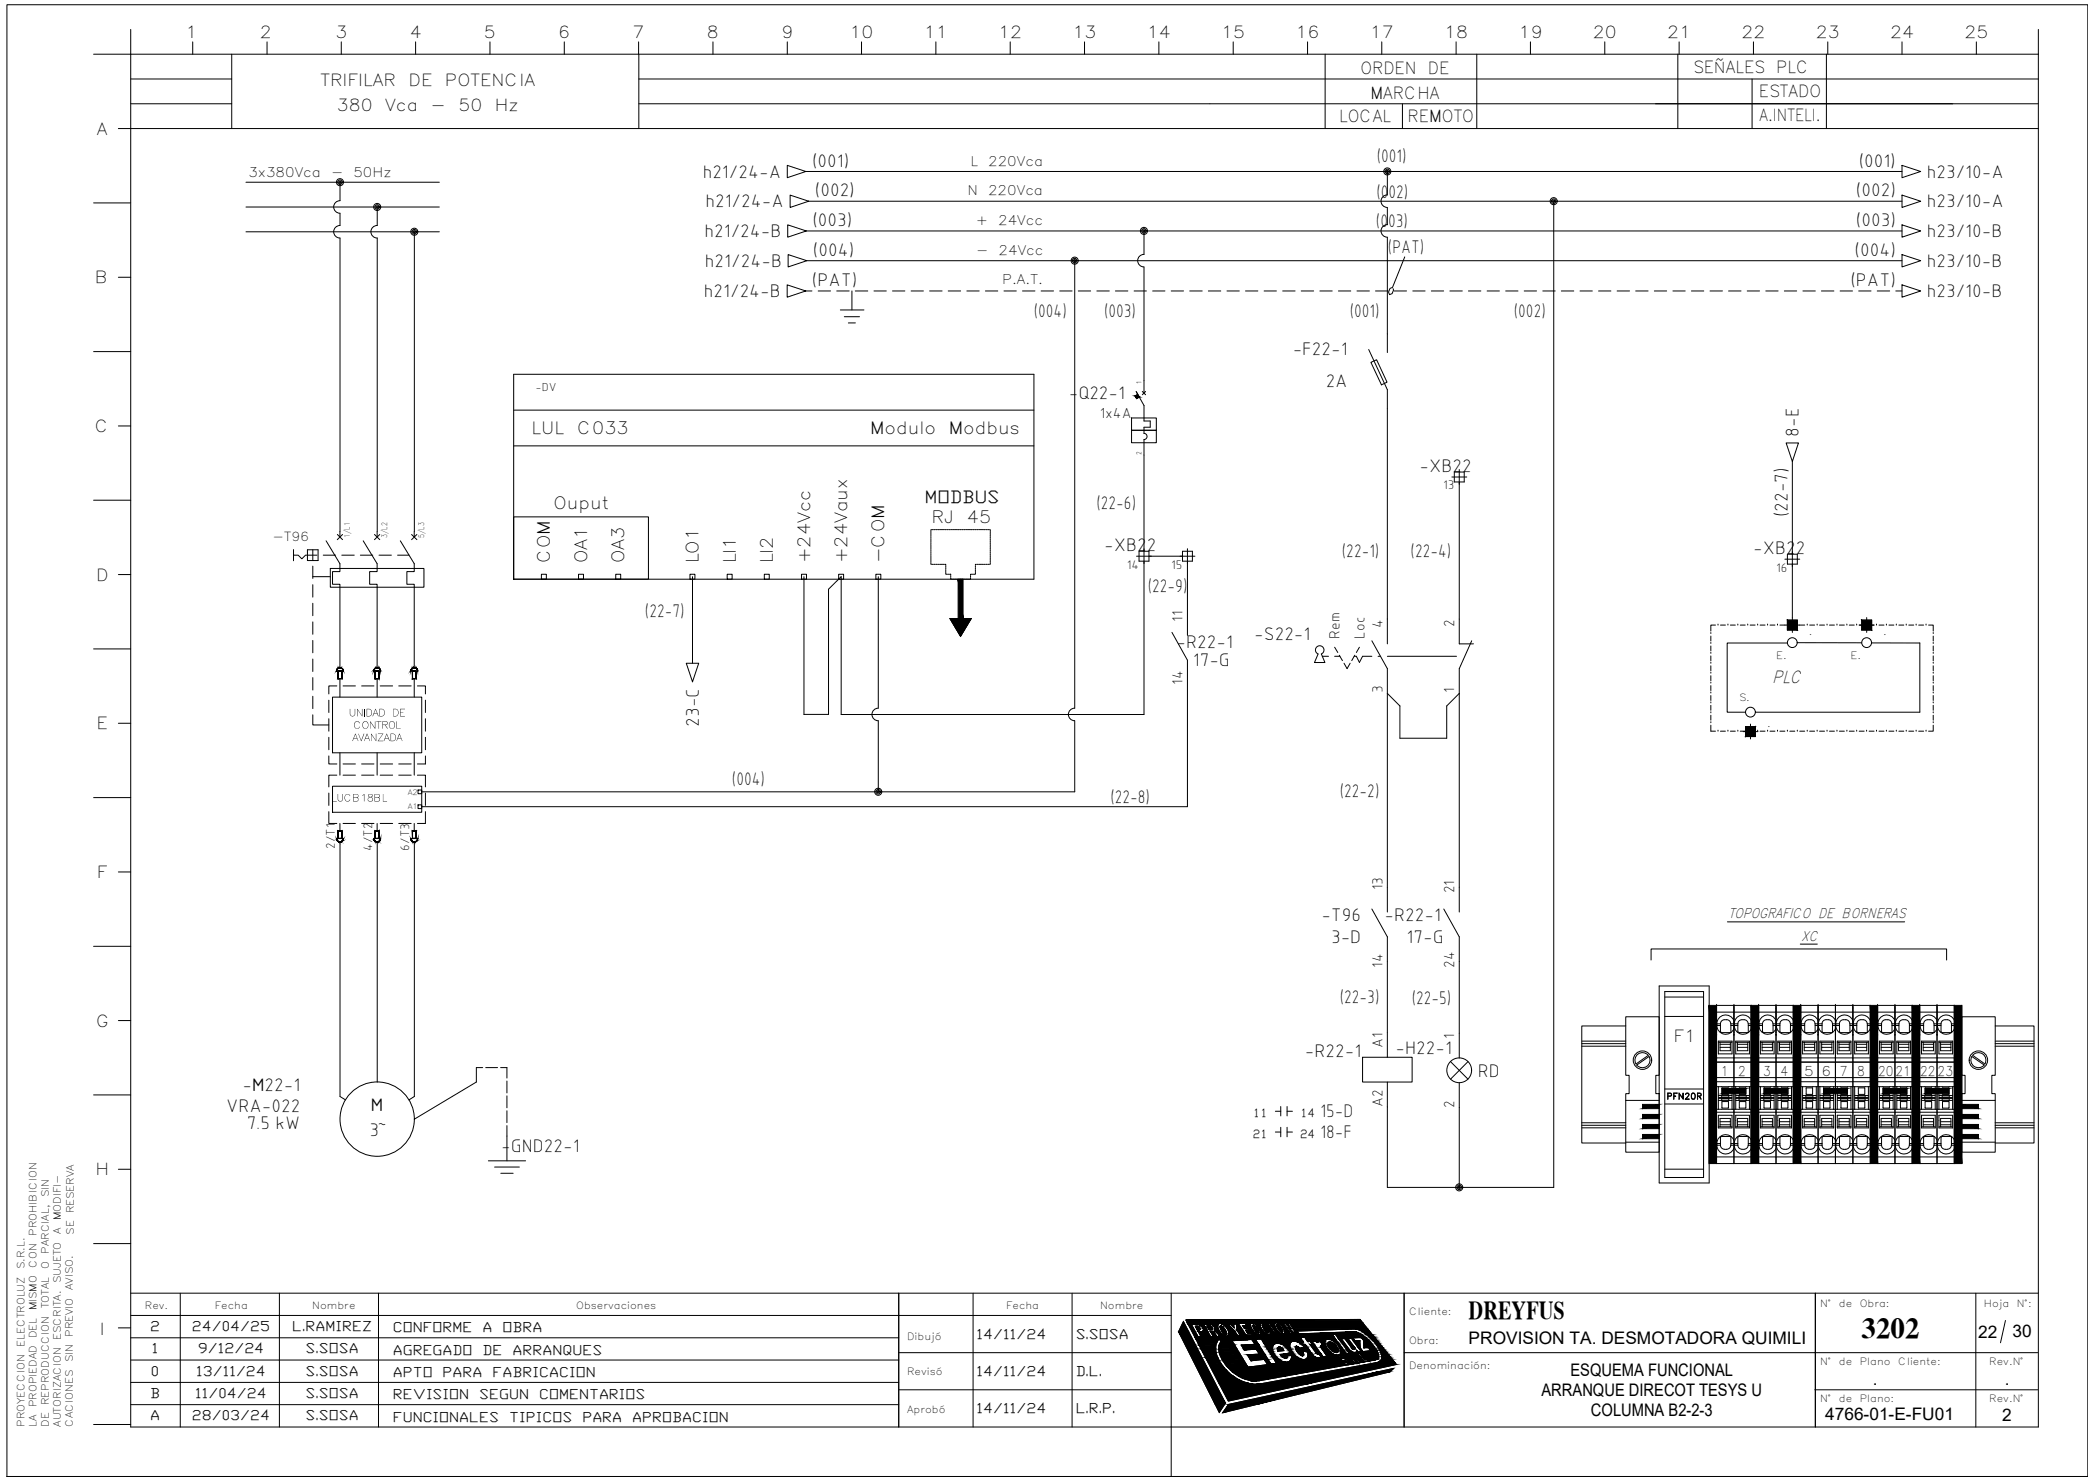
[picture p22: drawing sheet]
<svg xmlns="http://www.w3.org/2000/svg" width="420mm" height="297mm" viewBox="0 0 420 297" stroke-linecap="round" stroke-linejoin="round" font-family="sans-serif">
<defs><g id="words">
<text font-size="5.8" x="373.7" y="268.5">3202</text>
<text font-size="5.1" x="294.8" y="264.7">DREYFUS</text>
<g font-size="3.8">
<text x="141.1" y="35.7">h21/24-A</text>
<text x="163" y="33.4">(001)</text>
<text x="276.4" y="32.4">(001)</text>
<text x="373.1" y="33.4">(001)</text>
<text x="386.8" y="35.7">h23/10-A</text>
<text x="141.6" y="41.6">h21/24-A</text>
<text x="163.6" y="39.4">(002)</text>
<text x="276.3" y="39.6">(002)</text>
<text x="372.6" y="39.4">(002)</text>
<text x="386.8" y="41.6">h23/10-A</text>
<text x="141.4" y="47.6">h21/24-B</text>
<text x="163.1" y="45.4">(003)</text>
<text x="276.2" y="45.6">(003)</text>
<text x="372.6" y="45.4">(003)</text>
<text x="386.8" y="47.6">h23/10-B</text>
<text x="141.5" y="53.6">h21/24-B</text>
<text x="163.2" y="51.3">(004)</text>
<text x="278.6" y="50.7">(PAT)</text>
<text x="372.3" y="51.3">(004)</text>
<text x="386.8" y="53.6">h23/10-B</text>
<text x="141.3" y="59.6">h21/24-B</text>
<text x="163" y="57.4">(PAT)</text>
<text x="371.5" y="57.4">(PAT)</text>
<text x="386.8" y="59.6">h23/10-B</text>
<text x="207.5" y="63.6">(004)</text>
<text x="221.7" y="63.6">(003)</text>
<text x="270.9" y="63.6">(001)</text>
<text x="303.9" y="63.6">(002)</text>
<text x="259.5" y="71.2">-F22-1</text>
<text x="266.1" y="77.6">2A</text>
<text x="214.5" y="80">-Q22-1</text>
<text x="361" y="87.7" transform="rotate(-90 361 87.7)">8-E</text>
<text x="285" y="94.7">-XB22</text>
<text x="220.1" y="102.2">(22-6)</text>
<text x="358.8" y="103.8" transform="rotate(-90 358.8 103.8)">(22-7)</text>
<text x="221.7" y="110.6">-XB22</text>
<text x="269.4" y="111.7">(22-1)</text>
<text x="283.2" y="111.7">(22-4)</text>
<text x="352" y="111.2">-XB22</text>
<text x="230.4" y="118.8">(22-9)</text>
<text x="129.5" y="123.9">(22-7)</text>
<text x="236.2" y="130.1">-R22-1</text>
<text x="251.7" y="128.5">-S22-1</text>
<text x="239.5" y="133.8">17-G</text>
<text x="140.3" y="145.8" transform="rotate(-90 140.3 145.8)">23-C</text>
<text x="146.9" y="157.5">(004)</text>
<text x="222.9" y="161.2">(22-8)</text>
<text x="269" y="159.9">(22-2)</text>
<text x="265.3" y="184.8">-T96</text>
<text x="278" y="184.8">-R22-1</text>
<text x="267.2" y="189.3">3-D</text>
<text x="282.4" y="189.3">17-G</text>
<text x="269" y="201.4">(22-3)</text>
<text x="283.4" y="201.4">(22-5)</text>
<text x="262" y="212.2">-R22-1</text>
<text x="280.2" y="211.6">-H22-1</text>
<text x="48.7" y="218.9">-M22-1</text>
<text x="296.7" y="216.1">RD</text>
<text x="45.4" y="223.1">VRA-022</text>
<text x="49.5" y="226.6">7.5 kW</text>
<text x="74.2" y="227.9">3~</text>
<text x="74.4" y="223">M</text>
<text x="265" y="224.2">15-D</text>
<text x="100.6" y="231.2">-GND22-1</text>
<text x="265" y="228.4">18-F</text>
</g>
<g font-size="3.5">
<text x="185.7" y="101">MODBUS</text>
<text x="355.7" y="137.1">PLC</text>
<text x="294.8" y="269.7">PROVISION TA. DESMOTADORA QUIMILI</text>
<text x="397.1" y="268.5">22</text>
<text x="404" y="268.4">30</text>
<text x="309.4" y="280.1">ARRANQUE DIRECOT TESYS U</text>
<text x="315.3" y="276.1">ESQUEMA FUNCIONAL</text>
<text x="376" y="277.9">.</text>
<text x="402.4" y="277.9">.</text>
<text x="319.4" y="284.2">COLUMNA B2-2-3</text>
<text x="366.4" y="285">4766-01-E-FU01</text>
<text x="401.9" y="285.2">2</text>
</g>
<g font-size="3.4">
<text x="106.7" y="87">LUL</text>
<text x="115.9" y="87">C033</text>
<text x="174.7" y="87">Modulo</text>
<text x="190.5" y="87">Modbus</text>
<text x="111.1" y="102.1">Ouput</text>
<text x="187" y="105">RJ</text>
<text x="194.1" y="105">45</text>
<text x="110.4" y="113.1" transform="rotate(-90 110.4 113.1)">COM</text>
<text x="117.8" y="113.1" transform="rotate(-90 117.8 113.1)">OA1</text>
<text x="125.3" y="113.1" transform="rotate(-90 125.3 113.1)">OA3</text>
<text x="140.2" y="113.1" transform="rotate(-90 140.2 113.1)">LO1</text>
<text x="147.7" y="113.1" transform="rotate(-90 147.7 113.1)">LI1</text>
<text x="155.1" y="113.1" transform="rotate(-90 155.1 113.1)">LI2</text>
<text x="162.6" y="113.1" transform="rotate(-90 162.6 113.1)">+24Vcc</text>
<text x="170.1" y="113.1" transform="rotate(-90 170.1 113.1)">+24Vaux</text>
<text x="177.5" y="113.1" transform="rotate(-90 177.5 113.1)">-COM</text>
</g>
<g font-size="3.3">
<text x="37.2" y="7.6">1</text>
<text x="52.1" y="7.6">2</text>
<text x="67.3" y="7.6">3</text>
<text x="82.2" y="7.6">4</text>
<text x="97.1" y="7.6">5</text>
<text x="112.1" y="7.6">6</text>
<text x="127" y="7.6">7</text>
<text x="141.9" y="7.6">8</text>
<text x="156.8" y="7.6">9</text>
<text x="170.6" y="7.6">10</text>
<text x="185.5" y="7.6">11</text>
<text x="200.4" y="7.6">12</text>
<text x="215.3" y="7.6">13</text>
<text x="230.2" y="7.6">14</text>
<text x="245.1" y="7.6">15</text>
<text x="260.1" y="7.6">16</text>
<text x="275" y="7.6">17</text>
<text x="289.9" y="7.6">18</text>
<text x="304.8" y="7.6">19</text>
<text x="319.8" y="7.6">20</text>
<text x="334.7" y="7.6">21</text>
<text x="349.6" y="7.6">22</text>
<text x="364.5" y="7.6">23</text>
<text x="379.4" y="7.6">24</text>
<text x="394.3" y="7.6">25</text>
<text x="64.3" y="17.4">TRIFILAR</text>
<text x="82" y="17.4">DE</text>
<text x="89.3" y="17.4">POTENCIA</text>
<text x="273.1" y="14.9">ORDEN DE</text>
<text x="339.9" y="14.6">SEÑALES PLC</text>
<text x="67.6" y="22.3">380</text>
<text x="77.3" y="22.3">Vca</text>
<text x="86.4" y="22.3">-</text>
<text x="92" y="22.3">50</text>
<text x="99.3" y="22.3">Hz</text>
<text x="275.1" y="19.9">MARCHA</text>
<text x="353.1" y="19.6">ESTADO</text>
<text x="19.5" y="27">A</text>
<text x="268.8" y="24.5">LOCAL</text>
<text x="282.6" y="24.5">REMOTO</text>
<text x="353.2" y="24.2">A.INTELI.</text>
<text x="19" y="56.9">B</text>
<text x="19" y="86.7">C</text>
<text x="19.3" y="116.5">D</text>
<text x="19.4" y="146.4">E</text>
<text x="19.5" y="176.2">F</text>
<text x="19.3" y="206.1">G</text>
<text x="336" y="209">F1</text>
<text x="19.2" y="235.9">H</text>
<text x="20" y="267.9">I</text>
</g>
<g font-size="3.1">
<text x="220.8" y="83.9">1x4A</text>
<text x="237.4" y="124.8" transform="rotate(-90 237.4 124.8)">11</text>
<text x="291.9" y="125.8" transform="rotate(-90 291.9 125.8)">2</text>
<text x="268.9" y="128.2" transform="rotate(-90 268.9 128.2)">Rem</text>
<text x="273.9" y="128.2" transform="rotate(-90 273.9 128.2)">Loc</text>
<text x="277.5" y="126" transform="rotate(-90 277.5 126)">4</text>
<text x="237.4" y="137.5" transform="rotate(-90 237.4 137.5)">14</text>
<text x="277.5" y="139.2" transform="rotate(-90 277.5 139.2)">3</text>
<text x="291.9" y="139.2" transform="rotate(-90 291.9 139.2)">1</text>
<text x="277.5" y="178.7" transform="rotate(-90 277.5 178.7)">13</text>
<text x="291.9" y="179.3" transform="rotate(-90 291.9 179.3)">21</text>
<text x="277.5" y="194.2" transform="rotate(-90 277.5 194.2)">14</text>
<text x="291.9" y="194.2" transform="rotate(-90 291.9 194.2)">24</text>
<text x="291.9" y="208.5" transform="rotate(-90 291.9 208.5)">1</text>
<text x="277.5" y="210.3" transform="rotate(-90 277.5 210.3)">A1</text>
<text x="277.5" y="222.1" transform="rotate(-90 277.5 222.1)">A2</text>
<text x="291.9" y="222.3" transform="rotate(-90 291.9 222.3)">2</text>
</g>
<g font-size="2.8">
<text x="347" y="184.3">TOPOGRAFICO DE BORNERAS</text>
<text x="361.6" y="188.8">XC</text>
<text x="30.1" y="267.2">2</text>
<text x="38.5" y="267.2">24/04/25</text>
<text x="58.6" y="267.2">L.RAMIREZ</text>
<text x="78.8" y="267.4">CONFORME</text>
<text x="96.9" y="267.4">A</text>
<text x="100.9" y="267.4">OBRA</text>
<text x="196" y="268.7">14/11/24</text>
<text x="215.9" y="268.7">S.SOSA</text>
<text x="30.5" y="271.6">1</text>
<text x="39.7" y="271.6">9/12/24</text>
<text x="61.3" y="271.6">S.SOSA</text>
<text x="78.8" y="271.9">AGREGADO</text>
<text x="96.9" y="271.9">DE</text>
<text x="102.9" y="271.9">ARRANQUES</text>
<text x="30.1" y="280.6">B</text>
<text x="30.3" y="276.1">0</text>
<text x="39.2" y="280.6">11/04/24</text>
<text x="39.4" y="276.1">13/11/24</text>
<text x="61.3" y="280.6">S.SOSA</text>
<text x="61.3" y="276.1">S.SOSA</text>
<text x="78.8" y="280.8">REVISION</text>
<text x="78.8" y="276.4">APTO</text>
<text x="88.9" y="276.4">PARA</text>
<text x="96.2" y="280.8">SEGUN</text>
<text x="98.9" y="276.4">FABRICACION</text>
<text x="108.2" y="280.8">COMENTARIOS</text>
<text x="196" y="276.2">14/11/24</text>
<text x="215.9" y="276.2">D.L.</text>
<text x="30.1" y="285.1">A</text>
<text x="38.5" y="285.1">28/03/24</text>
<text x="61.3" y="285.1">S.SOSA</text>
<text x="78.8" y="285.3">FUNCIONALES</text>
<text x="102.2" y="285.3">TIPICOS</text>
<text x="116.9" y="285.3">PARA</text>
<text x="126.9" y="285.3">APROBACION</text>
<text x="196" y="283.7">14/11/24</text>
<text x="215.9" y="283.7">L.R.P.</text>
</g>
<g font-size="2.7">
<text x="49.9" y="35.6">3x380Vca</text>
<text x="66.5" y="35.6">-</text>
<text x="70.9" y="35.6">50Hz</text>
<text x="194.8" y="33.3">L</text>
<text x="198.4" y="33.3">220Vca</text>
<text x="194.2" y="39.1">N</text>
<text x="198.4" y="39.1">220Vca</text>
<text x="195.9" y="45.2">+</text>
<text x="200.4" y="45.2">24Vcc</text>
<text x="196" y="51.1">-</text>
<text x="200.5" y="51.1">24Vcc</text>
<text x="201.2" y="56.9">P.A.T.</text>
<text x="345.5" y="216">1</text>
<text x="348.9" y="216">2</text>
<text x="353.9" y="216">3</text>
<text x="357.4" y="216">4</text>
<text x="362.2" y="216">5</text>
<text x="365.7" y="216">6</text>
<text x="369.4" y="216">7</text>
<text x="372.8" y="216">8</text>
<text x="377" y="216">20</text>
<text x="380.5" y="216">21</text>
<text x="385.5" y="216">22</text>
<text x="389" y="216">23</text>
</g>
<g font-size="2.6">
<text x="289.7" y="98.2">13</text>
<text x="226.2" y="114.1">14</text>
<text x="235.1" y="114.1">15</text>
<text x="356.5" y="114.7">16</text>
<text x="67.2" y="170.3" transform="rotate(-90 67.2 170.3)">2/T1</text>
<text x="74.7" y="170.8" transform="rotate(-90 74.7 170.8)">4/T2</text>
<text x="82.2" y="170.7" transform="rotate(-90 82.2 170.7)">6/T3</text>
</g>
<g font-size="2.5">
<text x="107.5" y="78.5">-DV</text>
<text x="54.7" y="108.5">-T96</text>
</g>
<g font-size="2.3">
<text x="251.5" y="224.2">11</text>
<text x="261" y="224.2">14</text>
<text x="251.5" y="228.4">21</text>
<text x="261" y="228.4">24</text>
</g>
<g font-size="2">
<text x="363.1" y="127.4">.</text>
<text x="378.1" y="127.4">.</text>
<text x="356.6" y="132.4">E.</text>
<text x="371.5" y="132.4">E.</text>
<text x="70" y="143.8">UNIDAD DE</text>
<text x="349.1" y="140.6">S.</text>
<text x="70.7" y="148.7">AVANZADA</text>
<text x="70.9" y="146.2">CONTROL</text>
<text x="354.7" y="145.9">.</text>
<text x="66.5" y="160.8">LUCB18BL</text>
<text x="9.8" y="240.3" transform="rotate(-90 9.8 240.3)">SIN</text>
<text x="12.2" y="244.9" transform="rotate(-90 12.2 244.9)">MODIFI-</text>
<text x="14.9" y="243.5" transform="rotate(-90 14.9 243.5)">RESERVA</text>
<text x="7.3" y="248" transform="rotate(-90 7.3 248)">PROHIBICION</text>
<text x="9.8" y="251.7" transform="rotate(-90 9.8 251.7)">PARCIAL,</text>
<text x="12.2" y="247.7" transform="rotate(-90 12.2 247.7)">A</text>
<text x="14.9" y="247.8" transform="rotate(-90 14.9 247.8)">SE</text>
<text x="4.9" y="254.7" transform="rotate(-90 4.9 254.7)">S.R.L.</text>
<text x="7.3" y="254.4" transform="rotate(-90 7.3 254.4)">CON</text>
<text x="9.8" y="254.8" transform="rotate(-90 9.8 254.8)">O</text>
<text x="12.2" y="257.5" transform="rotate(-90 12.2 257.5)">SUJETO</text>
<text x="7.3" y="263" transform="rotate(-90 7.3 263)">MISMO</text>
<text x="9.8" y="262.6" transform="rotate(-90 9.8 262.6)">TOTAL</text>
<text x="14.6" y="259" transform="rotate(-90 14.6 259)">AVISO.</text>
<text x="29.1" y="262.8">Rev.</text>
<text x="43.1" y="262.7">Fecha</text>
<text x="62.7" y="262.7">Nombre</text>
<text x="115.7" y="262.7">Observaciones</text>
<text x="202" y="262.7">Fecha</text>
<text x="220.8" y="262.7">Nombre</text>
<text x="365.4" y="262.2">N°</text>
<text x="369.2" y="262.2">de</text>
<text x="373.3" y="262.2">Obra:</text>
<text x="398.2" y="262.3">Hoja</text>
<text x="404.9" y="262.3">N°:</text>
<text x="7.3" y="268.5" transform="rotate(-90 7.3 268.5)">DEL</text>
<text x="12.2" y="268.9" transform="rotate(-90 12.2 268.9)">ESCRITA.</text>
<text x="14.6" y="268.3" transform="rotate(-90 14.6 268.3)">PREVIO</text>
<text x="182.1" y="269">Dibujó</text>
<text x="282.9" y="269.7">Obra:</text>
<text x="282.9" y="264">Cliente:</text>
<text x="4.9" y="270.3" transform="rotate(-90 4.9 270.3)">ELECTROLUZ</text>
<text x="14.6" y="273.4" transform="rotate(-90 14.6 273.4)">SIN</text>
<text x="182.1" y="276">Revisó</text>
<text x="282.9" y="274.8">Denominación:</text>
<text x="365.4" y="273.9">N°</text>
<text x="369.2" y="273.9">de</text>
<text x="373.3" y="273.9">Plano</text>
<text x="381" y="273.9">Cliente:</text>
<text x="399.3" y="273.9">Rev.N°</text>
<text x="365.4" y="281.3">N°</text>
<text x="369.2" y="281.3">de</text>
<text x="373.3" y="281.3">Plano:</text>
<text x="399.3" y="281.4">Rev.N°</text>
<text x="4.9" y="286.4" transform="rotate(-90 4.9 286.4)">PROYECCION</text>
<text x="7.3" y="286.4" transform="rotate(-90 7.3 286.4)">LA</text>
<text x="7.3" y="282.4" transform="rotate(-90 7.3 282.4)">PROPIEDAD</text>
<text x="9.8" y="286.4" transform="rotate(-90 9.8 286.4)">DE</text>
<text x="9.8" y="282" transform="rotate(-90 9.8 282)">REPRODUCCION</text>
<text x="12.2" y="286.4" transform="rotate(-90 12.2 286.4)">AUTORIZACION</text>
<text x="14.6" y="286.4" transform="rotate(-90 14.6 286.4)">CACIONES</text>
<text x="182.1" y="283.6">Aprobó</text>
</g>
<g font-size="1.5">
<text x="229.1" y="77" transform="rotate(-90 229.1 77)">1</text>
<text x="229.1" y="91.3" transform="rotate(-90 229.1 91.3)">2</text>
<text x="70.2" y="108" transform="rotate(-90 70.2 108)">1/L1</text>
<text x="77.7" y="108" transform="rotate(-90 77.7 108)">3/L2</text>
<text x="85.1" y="108" transform="rotate(-90 85.1 108)">5/L3</text>
<text x="81.9" y="159.5">A2</text>
<text x="81.9" y="162.4">A1</text>
</g>
</g></defs>
<g fill="none" stroke="#000" stroke-width=".2">
<path d="M1.4 1h417.7v295.3h-417.7zM18.8 10.9h390.4M26.2 5.9v280.5h383v-280.5M26.2 15.9h20.3M38.7 8.4v2.5M46.5 10.9v14.9M53.6 8.4v2.5M68.5 8.4v2.5M83.4 8.4v2.5M98.4 8.4v2.5M113.3 8.4v2.5M128.2 8.4v2.5"/>
<path d="M128.2 10.9v14.9M128.2 15.9h281M143.1 8.4v2.5M158 8.4v2.5M172.9 8.4v2.5M187.9 8.4v2.5M202.8 8.4v2.5M217.7 8.4v2.5M232.6 8.4v2.5M247.6 8.4v2.5M262.5 8.4v2.5M266 10.9v14.9"/>
<path d="M277.4 8.4v2.5M292.3 8.4v2.5M296.5 10.9v14.9M307.2 8.4v2.5M322.1 8.4v2.5M336.8 10.9v14.9M337.1 8.4v2.5M351.7 15.9v9.9M352 8.4v2.5M366.6 10.9v14.9M366.9 8.4v2.5M381.8 8.4v2.5"/>
<path d="M396.7 8.4v2.5M23.8 25.8h385.4M26.2 20.8h20.3M49.4 36.6h38.8M68.3 36.6l-.1 3.7a1.26 1.26 0 0 0-1.2 1.2 1.26 1.26 0 0 0 1.3 1.3l-.1 2.5a1.26 1.26 0 0 0-1.2 1.2 1.26 1.26 0 0 0 1.2 1.3v60M128.2 20.8h281M158 33.2l3.8 1.2-3.8 1.3zM158.6 39.2l3.7 1.2-3.7 1.2zM161.8 34.4h220M278.5 39.1a1.26 1.26 0 0 0-1.3 1.3 1.26 1.26 0 0 0 1.3 1.2v3.5M278.5 34.4v4.7M281.5 20.8v5"/>
<path d="M381.8 33.2l3.8 1.2-3.8 1.3zM381.8 39.2l3.8 1.2-3.8 1.2zM18.8 40.7h7.4M23.8 55.6h2.4M49.4 41.6h38.8M49.4 46.5h38.8M75.7 41.6v3.7a1.26 1.26 0 0 0-1.2 1.2 1.26 1.26 0 0 0 1.2 1.3v60M83.2 46.5v61.3M158 57.2l3.7 1.2-3.7 1.2zM158.1 45.1l3.8 1.3-3.8 1.2zM158.2 51.1l3.8 1.2-3.8 1.3zM161.7 58.4h1.3"/>
<path d="M161.9 46.4h219.9M162 52.3h219.8M162.3 40.4h219.5M164.2 58.4h2.5M168 58.4h2.5M171 58.4v3.8M171.7 58.4h2.5M175.4 58.4h2.5M179.2 58.4h2.4M182.9 58.4h2.5M186.6 58.4h2.5M190.3 58.4h2.5"/>
<path d="M194.1 58.4h2.5M197.8 58.4h2.5M201.5 58.4h2.5M205.3 58.4h2.5M209 58.4h2.5M212.7 58.4h2.5M215.7 52.3v89.8a1.26 1.26 0 0 0-1.2 1.3 1.26 1.26 0 0 0 1.2 1.3v14.2h-131M216.5 58.4h2.4M220.2 58.4h2.5M223.9 58.4h2.5M227.7 58.4h2.4M229.6 51.1a1.26 1.26 0 0 0-1.2 1.2 1.26 1.26 0 0 0 1.2 1.3"/>
<path d="M229.7 46.4v4.7M229.7 53.6v25.3M231.4 58.4h2.5M235.1 58.4h2.5M238.8 58.4h2.5M242.6 58.4h2.5M246.3 58.4h2.5M250 58.4h2.5M253.8 58.4h2.4M257.5 58.4h2.5M261.2 58.4h2.5M265 58.4h2.4"/>
<path d="M268.7 58.4h2.5M272.4 58.4h2.5M276.1 58.4h2.5M278.5 45.1a1.26 1.26 0 0 0-1.3 1.2 1.26 1.26 0 0 0 1.3 1.3v23.2M279.9 58.4h2.5M282 51.6l-2.5 6.1-.5 .2-.3 .7 .2 .5 .6-.2 .3-.7-.2-.3M283.6 58.4h2.5M287.3 58.4h2.5M291.1 58.4h2.5M294.8 58.4h2.5M298.5 58.4h2.5M302.3 58.4h2.4"/>
<path d="M306 58.4h2.5M309.7 58.4h2.5M311.9 40.4v197.9h-33.4v-21.1M313.4 58.4h2.5M317.2 58.4h2.5M320.9 58.4h2.5M324.6 58.4h2.5M328.4 58.4h2.4M332.1 58.4h2.5M335.8 58.4h2.5M339.5 58.4h2.5M343.3 58.4h2.5"/>
<path d="M347 58.4h2.5M350.7 58.4h2.5M354.5 58.4h2.4M358.2 58.4h2.5M361.9 58.4h2.5M365.6 58.4h2.5M369.4 58.4h2.5M373.1 58.4h2.5M376.8 58.4h2.5M380.6 58.4h1.2M381.8 45.1l3.8 1.3-3.8 1.2zM381.8 51.1l3.8 1.2-3.8 1.3z"/>
<path d="M381.8 57.2l3.8 1.2-3.8 1.2zM18.8 70.6h7.4M103.1 75.1h104.5v41.1h-104.5zM168.7 62.2h4.7M169.5 63.6h3M170.3 64.8h1.4M228.7 79.7l-.5 .3-.3-.5 .5-.4-.3-.5 1.6 2.8v3.1h1.2v1.2h-1.2l-.1 1.3a.62 .62 0 0 1 .7 .6 .62 .62 0 0 1-.7 .6l.1 55.2h-60.8v-27.7l-2.6 2.6v25.1h-4.9v-27.7M229.3 78.6l.7 .6M230 78.6l-.7 .6M274.8 70.1l3.7 8.1v51M275.2 72.7l1.1-.5 2.1 4.5-1.1 .5zM23.8 85.5h2.4"/>
<path d="M103.1 82.3h104.5M103.1 89.5h104.5M227.2 86.4h4.9v2.5h-4.9zM227.2 83.9h4.9v2.5h-4.9zM291.5 95.7h2.9M291.9 94.7h2v2h-2zM292.9 94.2v35h2.9M358.6 88.9h2.4l-1.2 3.7zM359.8 92.6v31.9M18.8 100.4h7.4M23.8 115.3h2.4M58.9 110.3v2.2"/>
<path d="M59 111.4h.9l.7 .8 .7-.8h2.3M61.7 110.3h2.2v2.2h-2.2zM62.8 115.7h3.5M62.8 110.3v2.1M62.8 113.6v2.5M62.8 117.3v2.5M64.9 111.4h2.5M65.5 108.5l2.7 4.6v1.6h-1.4v2.6h1.4v16.7M66.3 114.1h18.8v3.8h-18.8zM67.7 107.3l1.1 1M68.6 111.4h2.5M68.8 107.3l-1.1 1"/>
<path d="M72.3 111.4h2.5M72.9 108.5l2.8 4.6v1.6h-1.5v2.6h1.5v16.7M75.2 107.3l1 1M76.1 111.4h2.5M76.2 107.3l-1 1M79.8 111.4h2.3M80.4 108.5l2.8 4.6v1.6h-1.5v2.6h1.5v16.7M82.6 107.3l1.1 1M83.7 107.3l-1.1 1M103.1 103.7h27.1v12.5h-27.1zM108.7 115.3h1v.9h-1zM116.1 115.3h1v.9h-1z"/>
<path d="M123.6 115.3h1v.9h-1zM138.5 115.3h1v.9h-1zM139 115.7v17.4M146 115.3h1v.9h-1zM153.4 115.3h1v.9h-1zM160.9 115.3h1v.9h-1zM168.4 115.3h.9v.9h-.9zM175.8 115.3h1v.9h-1zM176.3 115.7v26.4a1.26 1.26 0 0 0-1.3 1.3 1.26 1.26 0 0 0 1.3 1.3v14.2M186.9 113l.1 .3M186.9 106.7v.2M186.9 107v.3"/>
<path d="M186.9 107.4v.3M186.9 107.8v.2M186.9 108.2v.2M186.9 108.5v.3M186.9 108.9v.3M186.9 109.3v.2M186.9 109.6v.3M186.9 110v.3M186.9 110.4v.2M186.9 110.8v.2M186.9 111.1v.3M186.9 111.5v.3"/>
<path d="M186.9 111.9v.2M186.9 112.3v.2M186.9 112.6v.3M187 106.3l-.1 .2M187.1 113.3h.3M187.1 106.3h.3M187.5 113.3h.2M187.5 106.3h.2M187.9 113.3h.2M187.9 106.3h.2M188.2 113.3h.3M188.2 106.3h.3"/>
<path d="M188.6 113.3h.3M188.6 106.3h.3M189 113.3h.2M189 106.3h.2M189.3 113.3h.3M189.3 106.3h.3M189.7 113.3h.2v.1M189.7 106.3h.3M189.9 115.1v.2h.2M189.9 113.6v.2M189.9 113.9v.3M189.9 114.3v.3"/>
<path d="M189.9 114.7v.2M190.1 106.3h.2M190.2 115.3h.3M190.5 106.3h.2M190.6 115.3h.3v.2M190.9 116v.2h.2M190.9 106.3h.2M190.9 115.6v.3M191.2 106.3h.3M191.6 106.3h.2M192 106.3h.2M192.3 106.3h.3"/>
<path d="M192.7 106.3h.2M193.1 106.3h.2M193.5 106.3h.2M193.8 106.3h.3M194.2 106.3h.3M194.6 106.3h.2M194.8 116v.2h-.2M194.8 115.6v.3M194.9 106.3h.3M195.1 115.3h-.3v.2M195.2 115.3h.2M195.3 106.3h.3"/>
<path d="M195.7 106.3h.2M195.8 115.1v.2h-.2M195.8 113.6v.2M195.8 113.9v.3M195.8 114.3v.3M195.8 114.7v.2M195.9 113.3h-.1v.1M196.1 113.3h.2M196.1 106.3h.2M196.4 113.3h.3M196.4 106.3h.3M196.8 113.3h.3"/>
<path d="M196.8 106.3h.3M197.2 113.3h.2M197.2 106.3h.2M197.6 113.3h.2M197.6 106.3h.2M197.9 113.3h.3M197.9 106.3h.3M198.3 113.3h.3M198.3 106.3h.3M198.7 106.3l.1 .2M198.8 113l-.1 .3M198.8 106.7v.2"/>
<path d="M198.8 107v.3M198.8 107.4v.3M198.8 107.8v.2M198.8 108.2v.2M198.8 108.5v.3M198.8 108.9v.3M198.8 109.3v.2M198.8 109.6v.3M198.8 110v.3M198.8 110.4v.2M198.8 110.8v.2M198.8 111.1v.3"/>
<path d="M198.8 111.5v.3M198.8 111.9v.2M198.8 112.3v.2M198.8 112.6v.3M228.1 111.6h11.8M228.7 110.6h1.9v2h-1.9zM237.4 110.6h2v2h-2zM238.4 110.1v17.4M358.3 112.2h3M358.8 111.2h2v2h-2zM18.8 130.2h7.4M62.8 121.1v2.5"/>
<path d="M62.8 124.8v2.5M62.8 128.5v2.5M62.8 132.3v2.5M62.8 136v2.5M62.8 139.7v2.5M66.8 139.9h17.9v11.2h-17.9zM67.6 137.7h-1.6v1.6M68.2 136.2v3.7M68.9 137.7h2.4M72.6 137.7h2.5M75.7 136.2v3.7M76.3 137.7h2.5"/>
<path d="M80 137.7h2.5M83.2 136.2v3.7M83.8 137.7h1.6v1.6M137.8 133.1h2.5l-1.3 3.7zM190.7 124.1h4.3l-2.2 3.6zM235.3 126.9l3.1 5.6v29.4h-153.7M264.4 129.8a.86 .86 0 0 1 1.3 .2 .86 .86 0 0 1-.4 1.3l.7 1.7h-2.1l.7-1.7a.86 .86 0 0 1-.2-1.5zM265.4 131.7h1.3M267.9 131.7h1.1M267.9 129.9l.7 1.1M268.9 131.5l.6 1.1M269.8 133.1l.6 1.1 .6-1.1"/>
<path d="M271.9 131.7h.4l.6 1.2 .6-1.2h1.9M272 131.5l-.7 1.1M272.9 129.9l-.6 1.1M275.4 128.6l3.1 5.6v48.8M276.6 131.7h.5M278.5 131.7h13.9M278.5 139.2l2.5 2.5v6.5h9.4v-6.5l2.5-2.5M295.4 128.6l-2.5 5.6v48.8M343.4 139.1h.1M343.4 137.1h.1M343.4 135.1h.1M343.4 133.1h.1"/>
<path d="M343.4 131.1h.1M343.4 129.1h.1M343.4 127.1h.1M343.4 127.7v1M343.4 129.6v1M343.4 131.6v1M343.4 133.6v1M343.4 135.6v1M343.4 137.6v1M343.4 139.6v1M344.4 125.5h-1v1.2M344.9 125.5h.1"/>
<path d="M345.4 125.5h1M346.9 125.5h.1M347.4 125.5h1M348.9 125.5h.1M349.3 125.5h1M350.9 125.5h.1M351.3 125.5h1M352.8 125.5h.1M353.3 125.5h1M354.8 125.5h.1M355.3 125.5h1M356.8 125.5h.1"/>
<path d="M357.3 125.5h1.5M358.8 125.5h.1M358.8 129.1h-12.1v13.8h3.7M358.8 124.5h2v1.9h-2zM359.3 125.5h1M359.8 126.4v.5M360.8 125.5h.1M360.8 125.5h1.5M360.8 129h12.9M362.8 125.5h.1M363.3 125.5h1M364.8 125.5h.1"/>
<path d="M365.3 125.5h1M366.8 125.5h.1M367.3 125.5h1M368.8 125.5h.1M369.2 125.5h1M370.7 125.5h.1M371.2 125.5h1M372.7 125.5h.1M373.2 125.5h1M373.7 124.5h2v1.9h-2zM374.7 125.5h.1M374.7 124v.5"/>
<path d="M374.7 126.4v.5M375.2 125.5h1M375.7 129l9.7 .1v13.8h-33M376.7 125.5h.1M377.2 125.5h1M378.7 125.5h.1M379.2 125.5h1M380.7 125.5h.1M381.2 125.5h1M382.7 125.5h.1M383.2 125.5h1M384.7 125.5h.1"/>
<path d="M385.2 125.5h1M386.6 125.5h.1M387.2 125.5h.9v1.2M388.1 127.1h.1M388.1 129.1h.1M388.1 131.1h.1M388.1 133.1h.1M388.1 135.1h.1M388.1 137.1h.1M388.1 139.1h.1M388.1 127.7v1M388.1 129.6v1"/>
<path d="M388.1 131.6v1M388.1 133.6v1M388.1 135.6v1M388.1 137.6v1M388.1 139.6v1M23.8 145.2h2.4M62.8 143.5v2h3.2M66 151.7v1.6h1.6M66 140.5v2.5M66 144.3v2.4M66 148v2.5M66 159.2v2.4"/>
<path d="M66.8 157.8h17.9v5.2h-17.9zM67.6 155.6h-1.6v2.3M68.2 151.1v4.5M68.9 153.3h2.4M68.9 155.6h2.4M72.6 153.3h2.5M72.6 155.6h2.5M75.7 151.1v4.5M76.3 153.3h2.5M76.3 155.6h2.5M80 153.3h2.5M80 155.6h2.5"/>
<path d="M83.2 151.1v4.5M83.8 155.6h1.6v2.3M83.9 158.6h.8v.7h-.8zM85.4 140.5v2.5M85.4 144.3v2.4M85.4 148v2.5M85.4 151.7v1.6h-1.6M85.4 159.2v2.4M343.4 145.1h.1M343.4 143.1h.1M343.4 141.1h.1M343.4 141.6v1"/>
<path d="M343.4 143.6v.9M343.4 145.5v1.2h1M344.9 146.7h.1M345.4 146.7h1M346.9 146.7h.1M347.4 146.7h1M348.9 146.7h.1M349.3 146.7h1M349.9 146.8h.5M350.4 145.8h2v2h-2zM350.9 146.7h.1M351.3 146.7h1"/>
<path d="M351.4 145.3v.5M351.4 147.8v.5M352.4 146.8h.5M352.8 146.7h.1M353.3 146.7h1M354.8 146.7h.1M355.3 146.7h1M356.8 146.7h.1M357.3 146.7h1M358.8 146.7h.1M359.3 146.7h1M360.8 146.7h.1"/>
<path d="M361.3 146.7h1M362.8 146.7h.1M363.3 146.7h1M364.8 146.7h.1M365.3 146.7h1M366.8 146.7h.1M367.3 146.7h1M368.8 146.7h.1M369.2 146.7h1M370.7 146.7h.1M371.2 146.7h1M372.7 146.7h.1"/>
<path d="M373.2 146.7h1M374.7 146.7h.1M375.2 146.7h1M376.7 146.7h.1M377.2 146.7h1M378.7 146.7h.1M379.2 146.7h1M380.7 146.7h.1M381.2 146.7h1M382.7 146.7h.1M383.2 146.7h1M384.7 146.7h.1"/>
<path d="M385.2 146.7h1M386.6 146.7h.1M388.1 141.1h.1M388.1 143.1h.1M388.1 145.1h.1M388.1 145.5v1.2h-.9M388.1 141.6v1M388.1 143.6v.9M18.8 160.1h7.4M23.8 175h2.4M66 162.9v2.4h1.6M68.2 165.3v1.5"/>
<path d="M68.3 169v51.1l1.1 .6M68.9 165.3h2.4M72.6 165.3h2.5M75.7 165.3v1.5M75.7 169v48.2M76.3 165.3h2.5M80 165.3h2.5M83.2 165.3v1.5M83.2 169v51.1l-1.1 .6M83.9 161.5h.8v.8h-.8zM85.4 162.9v2.4h-1.6M18.8 189.9h7.4"/>
<path d="M275.4 182.4l3.1 5.6v24.2M289.8 182.4l3.1 5.6v24.3M331.4 192.7v-2.2h59.4v2.2M333.1 197.9h10v39.5h-10zM334.2 199h7.8v37.3h-7.8zM346.8 185h35.5M361.4 189.5h3.4M18.8 219.8h7.4M23.8 204.8h2.4M96.9 214.3h-1.3v2.9l-12.4 7.4M97.5 214.3h2.4M100.5 214.3h1.3v2.1"/>
<path d="M101.8 217v2.4M101.8 219.9v2.4M273.5 212.2h10v5h-10zM291.2 213.1l3.5 3.5M292.9 217.3v21M294.7 213.1l-3.5 3.5M317.5 209h8.9M317.5 210h8.9M317.5 209.5h8.9M326.4 205.9h-8.9v23.5h8.9M326.4 204.1h6.7v11.7h-.7v3.7h.7v11.7h-6.7v-11.7h.6v-3.7h-.6zM328.6 213.8l2.4-1.8a1.51 1.51 0 0 1-.4 2 1.51 1.51 0 0 1-2-.2z"/>
<path d="M330.9 211.8a1.51 1.51 0 0 0-2.1-.3 1.51 1.51 0 0 0-.4 2l2.5-1.7M334.2 200.1h7.8M334.2 204h7.8M334.2 218.6h7.8M334.8 220l.6-.1v-.4l-.6-.1v1.2v-1.2l.7 .1v.4l-.7 .1M336 219.4h.7h-.7v1.2zM336 220h.4h-.4M337.1 219.4l.7 1.1 .1-1.1v1.2l-.8-1v1zM339.7 219.4a.39 .39 0 0 1 .6 .2v.3a.53 .53 0 0 1-.5 .7 .82 .82 0 0 1-.1-1.2zM339.7 219.5h.4M339.7 219.4l-.2 .5 .2 .7M340.1 219.4l.2 .5-.2 .7"/>
<path d="M340.8 220l.6-.1v-.4l-.6-.1v1.2v-1.2h.6l.1 .2-.1 .4h-.6M344.6 207.8h.1M344.6 201.8h.1M344.6 202.2h.1M344.6 202.5h.1M344.6 202.9h.1M344.6 203.2h.1M344.6 203.5h.1M344.6 203.8h.1M344.6 204.1h.1M344.6 204.4h.1M344.6 204.8h.1"/>
<path d="M344.6 205.1h.1M344.6 205.4h.1M344.6 205.7h.1M344.6 206h.1M344.6 206.4h.1M344.6 206.7h.1M344.6 207h.1M344.6 207.3h.1M344.6 201.8h7v31.7h-7zM344.6 218.1h7M344.6 212.3h7M344.6 213.2h7"/>
<path d="M344.6 217.1h7M344.6 216.3h7M344.6 203.1h7M344.6 205.8a1.77 1.77 0 0 0 1.5 1.7 1.77 1.77 0 0 0 1.9-1M344.9 209.2h2.8M344.9 209h2.8v2.5h-2.8zM344.9 219.9h2.8M344.9 218.1v2.2h2.8v-2.2M345.3 209.2v1.7h2.1v-1.7M345.3 210.2h2.1M345.3 209.6h2.1M345.4 205.5a1.06 1.06 0 0 1 1-.9 1.06 1.06 0 0 1 1 .9"/>
<path d="M345.4 205.5h-.7v.3h.7M345.4 205.5v1.6M345.6 219.9v.3h1.4v-.3M345.7 219.6h1.2M346.9 218.3l.1 .1M346.9 218.3h-1.2v1.3M347 219.6h-.1M347 218.4v1.2M347.5 205.8h.6M348 204.8a1.77 1.77 0 0 0-1.9-1.1 1.77 1.77 0 0 0-1.5 1.8M348.1 207.8h.1M348.1 201.8h.1"/>
<path d="M348.1 202.2h.1M348.1 202.5h.1M348.1 202.9h.1M348.1 203.2h.1M348.1 203.5h.1M348.1 203.8h.1M348.1 204.1h.1M348.1 204.4h.1M348.1 204.8h.1M348.1 205.1h.1M348.1 205.4h.1M348.1 205.7h.1"/>
<path d="M348.1 206h.1M348.1 206.4h.1M348.1 206.7h.1M348.1 207h.1M348.1 207.3h.1M348.1 205.5h-.6v1.7h-1.9l-.2-.1M348.1 201.8v31.7M348.1 205.8a1.77 1.77 0 0 0 1.5 1.7 1.77 1.77 0 0 0 1.9-1M348.2 205.5v.3M348.2 205.5h.7M348.2 205.8h.7M348.4 209h2.8v2.5h-2.8z"/>
<path d="M348.4 218.1v2.2h2.8v-2.2M348.4 209.2h2.8M348.4 219.9h2.8M348.8 209.2v1.7h2.1v-1.7M348.8 210.2h2.1M348.8 209.6h2.1M348.9 205.5v1.6M349.1 219.9v.3h1.4v-.3M349.2 218.3v1.3M349.2 218.3h1.2v1.3M349.2 219.6h1.2M350.1 204.7a.81 .81 0 0 1 .8 .8"/>
<path d="M350.1 204.7a.96 .96 0 0 0-1.2 .8M351 205.5v1.7h-1.9l-.2-.1M351 205.5h.6M351 205.8h.6M351.5 204.8a1.77 1.77 0 0 0-1.9-1.1 1.77 1.77 0 0 0-1.5 1.8M353 207.8h.1M353 201.8h.1M353 202.2h.1M353 202.5h.1M353 202.9h.1M353 203.2h.1M353 203.5h.1"/>
<path d="M353 203.8h.1M353 204.1h.1M353 204.4h.1M353 204.8h.1M353 205.1h.1M353 205.4h.1M353 205.7h.1M353 206h.1M353 206.4h.1M353 206.7h.1M353 207h.1M353 207.3h.1"/>
<path d="M353 201.8h7v31.7h-7zM353 218.1h7M353 212.3h7M353 213.2h7M353 217.1h7M353 216.3h7M353 203.1h7M353.1 205.8a1.77 1.77 0 0 0 1.4 1.7 1.77 1.77 0 0 0 2-1M353.1 205.5h.7M353.1 205.8h.7M353.1 205.5v.3M353.4 209.2h2.7"/>
<path d="M353.4 209h2.7v2.5h-2.7zM353.4 219.9h2.7M353.4 218.1v2.2h2.7v-2.2M353.7 209.2v1.7h2.1v-1.7M353.7 210.2h2.1M353.7 209.6h2.1M353.8 205.5v1.6M353.8 207.1l.2 .1M354.1 219.9v.3h1.4v-.3M354.2 219.6l-.1-1.3h1.2v1.3M354.2 219.6h1.2M354.6 204.7a.81 .81 0 0 0-.8 .8"/>
<path d="M354.6 204.7a.96 .96 0 0 1 1.3 .8M355.9 205.5v1.7h-1.9M355.9 205.5h.6M355.9 205.8h.6M356.5 204.8a1.77 1.77 0 0 0-2-1.1 1.77 1.77 0 0 0-1.4 1.8M356.5 207.8h.1M356.5 201.8h.1M356.5 202.2h.1M356.5 202.5h.1M356.5 202.9h.1M356.5 203.2h.1M356.5 203.5h.1"/>
<path d="M356.5 203.8h.1M356.5 204.1h.1M356.5 204.4h.1M356.5 204.8h.1M356.5 205.1h.1M356.5 205.4h.1M356.5 205.7h.1M356.5 206h.1M356.5 206.4h.1M356.5 206.7h.1M356.5 207h.1M356.5 207.3h.1"/>
<path d="M356.5 201.8v31.7M356.6 205.8a1.77 1.77 0 0 0 1.4 1.7 1.77 1.77 0 0 0 2-1M356.9 209.2h2.7M356.9 209h2.7v2.5h-2.7zM356.9 219.9h2.7M356.9 218.1v2.2h2.7v-2.2M357.2 209.2v1.7h2.1v-1.7M357.2 210.2h2.1M357.2 209.6h2.1M357.3 205.5h-.7v.3h.7M357.3 205.5v1.6M357.3 205.5a1.07 1.07 0 0 1 1.1-.9 1.07 1.07 0 0 1 1 .9"/>
<path d="M357.3 207.1l.2 .1h1.9M357.6 219.9v.3h1.4v-.3M357.7 219.6h1.2M358.9 218.4l-1.3-.1 .1 1.3M358.9 219.6h-.1M358.9 218.4v1.2M359.4 205.8h.6M360 204.8a1.77 1.77 0 0 0-2-1.1 1.77 1.77 0 0 0-1.4 1.8M360 205.5h-.6v1.7M361.5 207.8h.1M361.5 201.8h.1M361.5 202.2h.1"/>
<path d="M361.5 202.5h.1M361.5 202.9h.1M361.5 203.2h.1M361.5 203.5h.1M361.5 203.8h.1M361.5 204.1h.1M361.5 204.4h.1M361.5 204.8h.1M361.5 205.1h.1M361.5 205.4h.1M361.5 205.7h.1M361.5 206h.1"/>
<path d="M361.5 206.4h.1M361.5 206.7h.1M361.5 207h.1M361.5 207.3h.1M361.5 201.8h13.9v31.7h-13.9zM361.5 218.1h13.9M361.5 212.3h13.9M361.5 213.2h13.9M361.5 217.1h13.9M361.5 216.3h13.9M361.5 203.1h13.9M361.5 205.8a1.77 1.77 0 0 0 1.5 1.7 1.77 1.77 0 0 0 1.9-1"/>
<path d="M361.6 205.5h.7M361.6 205.8h.7M361.6 205.5v.3M361.9 209.2h2.7M361.9 209h2.7v2.5h-2.7zM361.9 219.9h2.7M361.9 218.1v2.2h2.7v-2.2M362.2 209.2v1.7h2.1v-1.7M362.2 210.2h2.1M362.2 209.6h2.1M362.3 207.1l.2 .1h1.9M362.3 205.5a1.06 1.06 0 0 1 1-.9 1.06 1.06 0 0 1 1.1 .9"/>
<path d="M362.3 205.5v1.6M362.5 219.9v.3h1.4v-.3M362.6 219.6h.1M362.6 218.4v1.2M362.6 218.3v.1M362.6 218.3h1.2M362.6 219.6h1.2M363.8 218.3v1.3M364.4 205.8h.6M364.9 204.8a1.77 1.77 0 0 0-1.9-1.1 1.77 1.77 0 0 0-1.5 1.8M365 207.8h.1M365 201.8h.1"/>
<path d="M365 202.2h.1M365 202.5h.1M365 202.9h.1M365 203.2h.1M365 203.5h.1M365 203.8h.1M365 204.1h.1M365 204.4h.1M365 204.8h.1M365 205.1h.1M365 205.4h.1M365 205.7h.1"/>
<path d="M365 206h.1M365 206.4h.1M365 206.7h.1M365 207h.1M365 207.3h.1M365 205.5h-.6v1.7M365 201.8v31.7M365 205.8a1.77 1.77 0 0 0 1.5 1.7 1.77 1.77 0 0 0 1.9-1M365.1 205.5h.7M365.1 205.8h.7M365.1 205.5v.3M365.3 209.2h2.8"/>
<path d="M365.3 209h2.8v2.5h-2.8zM365.3 219.9h2.8M365.3 218.1v2.2h2.8v-2.2M365.7 209.2v1.7h2v-1.7M365.7 210.2h2M365.7 209.6h2M365.8 207.1l.2 .1M365.8 205.5v1.6M366 219.9v.3h1.4v-.3M366.1 219.6v-1.3h1.2v1.3M366.1 219.6h1.2M367 204.7a.81 .81 0 0 1 .8 .8"/>
<path d="M367 204.7a.97 .97 0 0 0-1.2 .8M367.9 205.5l-.1 1.7h-1.8M367.9 205.5h.6M367.9 205.8h.6M368.4 204.8a1.77 1.77 0 0 0-1.9-1.1 1.77 1.77 0 0 0-1.5 1.8M368.5 207.8h.1M368.5 201.8h.1M368.5 202.2h.1M368.5 202.5h.1M368.5 202.9h.1M368.5 203.2h.1M368.5 203.5h.1"/>
<path d="M368.5 203.8h.1M368.5 204.1h.1M368.5 204.4h.1M368.5 204.8h.1M368.5 205.1h.1M368.5 205.4h.1M368.5 205.7h.1M368.5 206h.1M368.5 206.4h.1M368.5 206.7h.1M368.5 207h.1M368.5 207.3h.1"/>
<path d="M368.5 201.8v31.7M368.5 205.8a1.77 1.77 0 0 0 1.4 1.7 1.77 1.77 0 0 0 2-1M368.8 209.2h2.8M368.8 209h2.8v2.5h-2.8zM368.8 219.9h2.8M368.8 218.1v2.2h2.8v-2.2M369.2 209.2v1.7h2v-1.7M369.2 210.2h2M369.2 209.6h2M369.2 205.5a1.07 1.07 0 0 1 1.1-.9 1.07 1.07 0 0 1 1 .9M369.2 207.1l.3 .1h1.8M369.3 205.5h-.8v.3h.8"/>
<path d="M369.3 205.5v1.6M369.5 219.9v.3h1.4v-.3M369.5 219.6h.1M369.6 218.4v1.2M369.6 218.3l-.1 .1M369.6 218.3h1.2v1.3M369.6 219.6h1.2M371.4 205.8h.6M371.9 204.8a1.77 1.77 0 0 0-2-1.1 1.77 1.77 0 0 0-1.4 1.8M372 207.8h.1M372 201.8h.1M372 202.2h.1"/>
<path d="M372 202.5h.1M372 202.9h.1M372 203.2h.1M372 203.5h.1M372 203.8h.1M372 204.1h.1M372 204.4h.1M372 204.8h.1M372 205.1h.1M372 205.4h.1M372 205.7h.1M372 206h.1"/>
<path d="M372 206.4h.1M372 206.7h.1M372 207h.1M372 207.3h.1M372 205.5h-.6v1.7M372 201.8v31.7M372 205.8a1.77 1.77 0 0 0 1.4 1.7 1.77 1.77 0 0 0 2-1M372 205.5h.7M372 205.8h.7M372 205.5v.3M372.3 209.2h2.8M372.3 209h2.8v2.5h-2.8z"/>
<path d="M372.3 219.9h2.8M372.3 218.1v2.2h2.8v-2.2M372.7 209.2v1.7h2v-1.7M372.7 210.2h2M372.7 209.6h2M372.7 205.5v1.6M372.7 207.1l.3 .1M373 219.9v.3h1.4v-.3M373.1 219.6l-.1-1.3h1.3v1.3M373.1 219.6h1.2M373.6 204.7a.81 .81 0 0 0-.9 .8M373.6 204.7a.96 .96 0 0 1 1.2 .8"/>
<path d="M374.9 205.5l-.1 1.7h-1.8M374.9 205.5h.5M374.9 205.8h.5M375.4 204.8a1.77 1.77 0 0 0-2-1.1 1.77 1.77 0 0 0-1.4 1.8M376.9 207.8h.1M376.9 201.8h.1M376.9 202.2h.1M376.9 202.5h.1M376.9 202.9h.1M376.9 203.2h.1M376.9 203.5h.1M376.9 203.8h.1"/>
<path d="M376.9 204.1h.1M376.9 204.4h.1M376.9 204.8h.1M376.9 205.1h.1M376.9 205.4h.1M376.9 205.7h.1M376.9 206h.1M376.9 206.4h.1M376.9 206.7h.1M376.9 207h.1M376.9 207.3h.1M376.9 201.8h7v31.7h-7z"/>
<path d="M376.9 218.1h7M376.9 212.3h7M376.9 213.2h7M376.9 217.1h7M376.9 216.3h7M376.9 203.1h7M377 205.8a1.77 1.77 0 0 0 1.4 1.7 1.77 1.77 0 0 0 2-1M377.3 209.2h2.7M377.3 209h2.7v2.5h-2.7zM377.3 219.9h2.7M377.3 218.1v2.2h2.7v-2.2M377.6 209.2v1.7h2.1v-1.7"/>
<path d="M377.6 210.2h2.1M377.6 209.6h2.1M377.7 205.5h-.7v.3h.7M377.7 205.5v1.6M377.9 219.9v.3h1.5v-.3M378.1 219.6l-.1-1.3h1.2v1.3M378.1 219.6h1.2M378.5 204.7a.81 .81 0 0 0-.8 .8M378.5 204.7h.5M379 204.7a.81 .81 0 0 1 .8 .8M379.8 205.5v1.7h-1.9l-.2-.1M379.8 205.5h.6"/>
<path d="M379.8 205.8h.6M380.4 204.8a1.77 1.77 0 0 0-2-1.1 1.77 1.77 0 0 0-1.4 1.8M380.4 207.8h.1M380.4 201.8h.1M380.4 202.2h.1M380.4 202.5h.1M380.4 202.9h.1M380.4 203.2h.1M380.4 203.5h.1M380.4 203.8h.1M380.4 204.1h.1M380.4 204.4h.1"/>
<path d="M380.4 204.8h.1M380.4 205.1h.1M380.4 205.4h.1M380.4 205.7h.1M380.4 206h.1M380.4 206.4h.1M380.4 206.7h.1M380.4 207h.1M380.4 207.3h.1M380.4 201.8v31.7M380.5 205.8a1.77 1.77 0 0 0 1.4 1.7 1.77 1.77 0 0 0 2-1M380.5 205.5h.7"/>
<path d="M380.5 205.8h.7M380.5 205.5v.3M380.8 209.2h2.7M380.8 209h2.7v2.5h-2.7zM380.8 219.9h2.7M380.8 218.1v2.2h2.7v-2.2M381.1 209.2v1.7h2.1v-1.7M381.1 210.2h2.1M381.1 209.6h2.1M381.2 207.1l.2 .1h1.9M381.2 205.5a1.06 1.06 0 0 1 1-.9 1.06 1.06 0 0 1 1.1 .9M381.2 205.5v1.6"/>
<path d="M381.4 219.9v.3h1.5v-.3M381.5 219.6h.1M381.5 218.4v1.2M381.5 218.3v.1M381.5 218.3h1.2M381.5 219.6h1.2M382.7 218.3v1.3M383.3 205.8h.6M383.9 204.8a1.77 1.77 0 0 0-2-1.1 1.77 1.77 0 0 0-1.4 1.8M383.9 205.5h-.6v1.7M385.4 207.8h.1M385.4 201.8h.1"/>
<path d="M385.4 202.2h.1M385.4 202.5h.1M385.4 202.9h.1M385.4 203.2h.1M385.4 203.5h.1M385.4 203.8h.1M385.4 204.1h.1M385.4 204.4h.1M385.4 204.8h.1M385.4 205.1h.1M385.4 205.4h.1M385.4 205.7h.1"/>
<path d="M385.4 206h.1M385.4 206.4h.1M385.4 206.7h.1M385.4 207h.1M385.4 207.3h.1M385.4 201.8h6.9v31.7h-6.9zM385.4 218.1h6.9M385.4 212.3h6.9M385.4 213.2h6.9M385.4 217.1h6.9M385.4 216.3h6.9M385.4 203.1h6.9"/>
<path d="M385.4 205.5h.8M385.4 205.8h.8M385.4 205.5v.3M385.4 205.8a1.77 1.77 0 0 0 1.5 1.7 1.77 1.77 0 0 0 1.9-1M385.7 209.2h2.8M385.7 209h2.8v2.5h-2.8zM385.7 219.9h2.8M385.7 218.1v2.2h2.8v-2.2M386.1 209.2v1.7h2v-1.7M386.1 210.2h2M386.1 209.6h2M386.2 205.5a1.06 1.06 0 0 1 1-.9 1.06 1.06 0 0 1 1 .9"/>
<path d="M386.2 205.5v1.6M386.4 219.9v.3h1.4v-.3M386.5 218.3v1.3M386.5 218.3l1.2 .1M386.5 219.6h1.2M387.7 219.6h.1M387.8 218.4v1.2M388.3 205.5v1.7h-1.9l-.2-.1M388.3 205.5h.5M388.3 205.8h.5M388.8 204.8a1.77 1.77 0 0 0-1.9-1.1 1.77 1.77 0 0 0-1.5 1.8M388.8 207.8h.1"/>
<path d="M388.8 201.8h.1M388.8 202.2h.1M388.8 202.5h.1M388.8 202.9h.1M388.8 203.2h.1M388.8 203.5h.1M388.8 203.8h.1M388.8 204.1h.1M388.8 204.4h.1M388.8 204.8h.1M388.8 205.1h.1M388.8 205.4h.1"/>
<path d="M388.8 205.7h.1M388.8 206h.1M388.8 206.4h.1M388.8 206.7h.1M388.8 207h.1M388.8 207.3h.1M388.8 201.8v31.7M388.9 205.5h.8M388.9 205.8h.8M388.9 205.5v.3M388.9 205.8a1.77 1.77 0 0 0 1.4 1.7 1.77 1.77 0 0 0 2-1M389.2 209.2h2.8"/>
<path d="M389.2 209h2.8v2.5h-2.8zM389.2 219.9h2.8M389.2 218.1v2.2h2.8v-2.2M389.6 209.2v1.7h2v-1.7M389.6 210.2h2M389.6 209.6h2M389.7 205.5v1.6M389.9 219.9v.3h1.4v-.3M390 219.6v-1.3h1.2v1.3M390 219.6h1.2M390.5 204.7a.81 .81 0 0 0-.8 .8M390.5 204.7a.95 .95 0 0 1 1.2 .8"/>
<path d="M391.7 205.8h.6M392.3 204.8a1.77 1.77 0 0 0-2-1.1 1.77 1.77 0 0 0-1.4 1.8M392.3 205.5h-.6v1.7h-1.8l-.2-.1M393.8 204.1h6.7v11.7h-.6v3.7h.6v11.7h-6.7v-11.7h.7v-3.7h-.7zM393.8 201.8v31.7M395.8 212a1.51 1.51 0 0 0 .5 2 1.51 1.51 0 0 0 2-.2l-2.4-1.8M396 211.8a1.51 1.51 0 0 1 2-.3 1.51 1.51 0 0 1 .5 2l-2.5-1.7M400.5 205.9h7.8v23.5h-7.8M400.5 209h7.8M400.5 210h7.8M400.5 209.5h7.8M23.8 234.7h2.4"/>
<path d="M98 233h7.5M99.3 234.2h5M100.5 235.5h2.5M101.8 222.9v2.4M101.8 225.9v7.1M256 223h1.1M256 227.2h1.1M257.1 222.1v1.9M257.1 226.3v1.9M258.4 223h1.1M258.4 222.1v1.9M258.4 226.3v1.9"/>
<path d="M258.4 227.2h1.1M317.5 225.3h8.9M317.5 225.8h8.9M317.5 226.4h8.9M326.4 220.9h6.7M326.4 229.2h6.7M334.2 234.7h7.8M334.2 221.6h7.8M338.4 220.6h.7h-.8l.7-.9-.1-.3-.5 .2 .2-.2h.3l.2 .3-.7 .9M339.7 220.5h.4M341.1 220l.4 .6-.3-.6M344.6 232.2h7"/>
<path d="M344.6 222.6h7M344.6 223.2h7M344.6 229.8a1.77 1.77 0 0 0 1.5 1.8 1.77 1.77 0 0 0 1.9-1.1M344.9 220.9h2.8M344.9 226.1h2.8M344.9 223.8h2.8v2.6h-2.8zM344.9 222.6v-2.1h2.8v2.1M345.3 225.7h2.1M345.3 225.1h2.1M345.3 226.1v-1.6h2.1v1.6M345.4 229.8a1.06 1.06 0 0 0 1 .9 1.06 1.06 0 0 0 1-.9M345.4 229.8v-1.6l.2-.1h1.9v1.7h.6"/>
<path d="M345.4 229.5h-.7v.3h.7M345.6 220.9v-.4h1.4v.4M345.7 221.1v1.3h1.2M346.9 221.1h.1M346.9 221.1h-1.2M347 222.3l-.1 .1M347 221.1v1.2M347.5 229.5h.6M348 228.8a1.77 1.77 0 0 0-1.9-1 1.77 1.77 0 0 0-1.5 1.7M348.1 229.8a1.77 1.77 0 0 0 1.5 1.8 1.77 1.77 0 0 0 1.9-1.1M348.2 229.5v.3M348.2 229.5h.7"/>
<path d="M348.2 229.8h.7M348.4 222.6v-2.1h2.8v2.1M348.4 223.8h2.8v2.6h-2.8zM348.4 220.9h2.8M348.4 226.1h2.8M348.8 226.1v-1.6h2.1v1.6M348.8 225.7h2.1M348.8 225.1h2.1M348.9 229.8v-1.6l.2-.1h1.9v1.7M348.9 229.8a.95 .95 0 0 0 1.2 .9M349.1 220.9v-.4h1.4v.4M349.2 221.1v1.3"/>
<path d="M349.2 221.1h.1M349.2 221.1h1.2M350.5 221.1l-.1 1.3h-1.2M350.9 229.8a.81 .81 0 0 1-.8 .9M351 229.5h.6M351 229.8h.6M351.5 228.8a1.77 1.77 0 0 0-1.9-1 1.77 1.77 0 0 0-1.5 1.7M353 232.2h7M353 222.6h7M353 223.2h7M353.1 229.8a1.77 1.77 0 0 0 1.4 1.8 1.77 1.77 0 0 0 2-1.1M353.1 229.5h.7"/>
<path d="M353.1 229.8h.7M353.1 229.5v.3M353.4 220.9h2.7M353.4 226.1h2.7M353.4 223.8h2.7v2.6h-2.7zM353.4 222.6v-2.1h2.7v2.1M353.7 225.7h2.1M353.7 225.1h2.1M353.7 226.1v-1.6h2.1v1.6M353.8 229.8a.81 .81 0 0 0 .8 .9M354 228.1l-.2 .1v1.6M354 228.1h1.9v1.7"/>
<path d="M354.1 220.9v-.4h1.4v.4M354.1 221.1l.1 1.3h1.2v-1.3M354.1 221.1h1.3M355.9 229.8a.95 .95 0 0 1-1.3 .9M355.9 229.5h.6M355.9 229.8h.6M356.5 228.8a1.77 1.77 0 0 0-2-1 1.77 1.77 0 0 0-1.4 1.7M356.6 229.8a1.77 1.77 0 0 0 1.4 1.8 1.77 1.77 0 0 0 2-1.1M356.9 220.9h2.7M356.9 226.1h2.7M356.9 223.8h2.7v2.6h-2.7zM356.9 222.6v-2.1h2.7v2.1"/>
<path d="M357.2 225.7h2.1M357.2 225.1h2.1M357.2 226.1v-1.6h2.1v1.6M357.3 229.5h-.7v.3h.7M357.3 229.8a1.07 1.07 0 0 0 1.1 .9 1.07 1.07 0 0 0 1-.9M357.6 220.9v-.4h1.4v.4M357.6 221.1h1.3M357.6 221.1v1.3l1.3-.1M358.9 221.1v1.2M359.4 228.1h-1.9l-.2 .1v1.6M359.4 229.5h.6M359.4 228.1v1.7h.6"/>
<path d="M360 228.8a1.77 1.77 0 0 0-2-1 1.77 1.77 0 0 0-1.4 1.7M361.5 232.2h13.9M361.5 222.6h13.9M361.5 223.2h13.9M361.5 229.8a1.77 1.77 0 0 0 1.5 1.8 1.77 1.77 0 0 0 1.9-1.1M361.6 229.5h.7M361.6 229.8h.7M361.6 229.5v.3M361.9 220.9h2.7M361.9 226.1h2.7M361.9 223.8h2.7v2.6h-2.7zM361.9 222.6v-2.1h2.7v2.1"/>
<path d="M362.2 225.7h2.1M362.2 225.1h2.1M362.2 226.1v-1.6h2.1v1.6M362.3 229.8a1.06 1.06 0 0 0 1 .9 1.06 1.06 0 0 0 1.1-.9M362.3 228.2v1.6M362.5 220.9v-.4h1.4v.4M362.6 222.3v.1M362.6 221.1v1.2M362.6 221.1h.1M362.6 222.4h1.2M362.6 221.1h1.2M363.8 221.1h.1"/>
<path d="M363.9 221.1l-.1 1.3M364.4 228.1h-1.9l-.2 .1M364.4 228.1v1.7h.6M364.4 229.5h.6M364.9 228.8a1.77 1.77 0 0 0-1.9-1 1.77 1.77 0 0 0-1.5 1.7M365 229.8a1.77 1.77 0 0 0 1.5 1.8 1.77 1.77 0 0 0 1.9-1.1M365.1 229.5h.7M365.1 229.8h.7M365.1 229.5v.3M365.3 220.9h2.8M365.3 226.1h2.8M365.3 223.8h2.8v2.6h-2.8z"/>
<path d="M365.3 222.6v-2.1h2.8v2.1M365.7 225.7h2M365.7 225.1h2M365.7 226.1v-1.6h2v1.6M365.8 229.8a.96 .96 0 0 0 1.2 .9M366 228.1l-.2 .1v1.6M366 228.1h1.8l.1 1.7M366 220.9v-.4h1.4v.4M366 221.1h1.4M366.1 221.1v1.3h1.2l.1-1.3M367.8 229.8a.81 .81 0 0 1-.8 .9M367.9 229.5h.6"/>
<path d="M367.9 229.8h.6M368.4 228.8a1.77 1.77 0 0 0-1.9-1 1.77 1.77 0 0 0-1.5 1.7M368.5 229.8a1.77 1.77 0 0 0 1.4 1.8 1.77 1.77 0 0 0 2-1.1M368.8 220.9h2.8M368.8 226.1h2.8M368.8 223.8h2.8v2.6h-2.8zM368.8 222.6v-2.1h2.8v2.1M369.2 225.7h2M369.2 225.1h2M369.2 226.1v-1.6h2v1.6M369.2 229.8a1.07 1.07 0 0 0 1.1 .9 1.07 1.07 0 0 0 1-.9M369.3 229.5h-.8v.3h.8"/>
<path d="M369.5 220.9v-.4h1.4v.4M369.5 222.3l.1 .1M369.6 221.1v1.2M369.6 221.1h-.1M369.6 221.1h1.3M370.9 221.1l-.1 1.3h-1.2M371.3 228.1h-1.8l-.3 .1 .1 1.6M371.4 229.5h.6M371.4 228.1v1.7h.6M371.9 228.8a1.77 1.77 0 0 0-2-1 1.77 1.77 0 0 0-1.4 1.7M372 229.8a1.77 1.77 0 0 0 1.4 1.8 1.77 1.77 0 0 0 2-1.1M372 229.5h.7"/>
<path d="M372 229.8h.7M372 229.5v.3M372.3 220.9h2.8M372.3 226.1h2.8M372.3 223.8h2.8v2.6h-2.8zM372.3 222.6v-2.1h2.8v2.1M372.7 225.7h2M372.7 225.1h2M372.7 226.1v-1.6h2v1.6M372.7 229.8a.81 .81 0 0 0 .9 .9M373 228.1l-.3 .1v1.6M373 228.1h1.8l.1 1.7"/>
<path d="M373 220.9v-.4h1.4v.4M373 221.1h1.3M373.1 221.1v1.3h1.2v-1.3M374.8 229.8a.95 .95 0 0 1-1.2 .9M374.9 229.5h.5M374.9 229.8h.5M375.4 228.8a1.77 1.77 0 0 0-2-1 1.77 1.77 0 0 0-1.4 1.7M376.9 232.2h7M376.9 222.6h7M376.9 223.2h7M377 229.8a1.77 1.77 0 0 0 1.4 1.8 1.77 1.77 0 0 0 2-1.1M377.3 220.9h2.7"/>
<path d="M377.3 226.1h2.7M377.3 223.8h2.7v2.6h-2.7zM377.3 222.6v-2.1h2.7v2.1M377.6 225.7h2.1M377.6 225.1h2.1M377.6 226.1v-1.6h2.1v1.6M377.7 229.8v-1.6l.2-.1h1.9v1.7M377.7 229.5h-.7v.3h.7M377.7 229.8a.81 .81 0 0 0 .8 .9M377.9 220.9v-.4h1.5v.4M378 221.1l.1 1.3h1.2v-1.3M378 221.1h1.3"/>
<path d="M378.5 230.7h.5M379.8 229.8a.81 .81 0 0 1-.8 .9M379.8 229.5h.6M379.8 229.8h.6M380.4 228.8a1.77 1.77 0 0 0-2-1 1.77 1.77 0 0 0-1.4 1.7M380.5 229.8a1.77 1.77 0 0 0 1.4 1.8 1.77 1.77 0 0 0 2-1.1M380.5 229.5h.7M380.5 229.8h.7M380.5 229.5v.3M380.8 220.9h2.7M380.8 226.1h2.7M380.8 223.8h2.7v2.6h-2.7z"/>
<path d="M380.8 222.6v-2.1h2.7v2.1M381.1 225.7h2.1M381.1 225.1h2.1M381.1 226.1v-1.6h2.1v1.6M381.2 229.8a1.06 1.06 0 0 0 1 .9 1.06 1.06 0 0 0 1.1-.9M381.2 228.2v1.6M381.4 220.9v-.4h1.5v.4M381.5 222.3v.1M381.5 221.1v1.2M381.5 221.1h.1M381.5 222.4h1.2M381.5 221.1h1.2"/>
<path d="M382.7 221.1h.1M382.8 221.1l-.1 1.3M383.3 228.1h-1.9l-.2 .1M383.3 229.5h.6M383.3 228.1v1.7h.6M383.9 228.8a1.77 1.77 0 0 0-2-1 1.77 1.77 0 0 0-1.4 1.7M385.4 232.2h6.9M385.4 222.6h6.9M385.4 223.2h6.9M385.4 229.5h.8M385.4 229.8h.8M385.4 229.5v.3"/>
<path d="M385.4 229.8a1.77 1.77 0 0 0 1.5 1.8 1.77 1.77 0 0 0 1.9-1.1M385.7 220.9h2.8M385.7 226.1h2.8M385.7 223.8h2.8v2.6h-2.8zM385.7 222.6v-2.1h2.8v2.1M386.1 225.7h2M386.1 225.1h2M386.1 226.1v-1.6h2v1.6M386.2 229.8a1.06 1.06 0 0 0 1 .9 1.06 1.06 0 0 0 1-.9M386.2 229.8v-1.6l.2-.1h1.9v1.7M386.4 220.9v-.4h1.4v.4M386.5 221.1v1.3"/>
<path d="M386.5 221.1h.1M386.5 221.1h1.2M387.7 222.3l-1.2 .1M387.8 221.1v1.2M388.3 229.5h.5M388.3 229.8h.5M388.8 228.8a1.77 1.77 0 0 0-1.9-1 1.77 1.77 0 0 0-1.5 1.7M388.9 229.5h.8M388.9 229.8h.8M388.9 229.5v.3M388.9 229.8a1.77 1.77 0 0 0 1.4 1.8 1.77 1.77 0 0 0 2-1.1M389.2 220.9h2.8"/>
<path d="M389.2 226.1h2.8M389.2 223.8h2.8v2.6h-2.8zM389.2 222.6v-2.1h2.8v2.1M389.6 225.7h2M389.6 225.1h2M389.6 226.1v-1.6h2v1.6M389.7 229.8a.81 .81 0 0 0 .8 .9M389.7 229.8v-1.6l.2-.1h1.8v1.7h.6M389.9 220.9v-.4h1.4v.4M389.9 221.1l.1 1.3h1.2l.1-1.3M389.9 221.1h1.3M391.7 229.8a.94 .94 0 0 1-1.2 .9"/>
<path d="M391.7 229.5h.6M392.3 228.8a1.77 1.77 0 0 0-2-1 1.77 1.77 0 0 0-1.4 1.7M393.8 220.9h6.7M393.8 229.2h6.7M400.5 225.3h7.8M400.5 225.8h7.8M400.5 226.4h7.8M18.8 249.6h7.4M26.2 259.5h383M36.2 259.5v26.9M56.1 259.5v26.9M76 259.5v26.9"/>
<path d="M180.4 259.5v26.9M195.3 259.5v26.9M215.2 259.5v26.9M235.1 259.5v36.8M281.9 259.5v26.9M364.4 259.5v26.9M396.6 259.5v26.9M23.8 266.5h2.4M26.2 264h208.9M26.2 277.5h154.2M26.2 273h154.2M26.2 268.5h154.2"/>
<path d="M180.4 271.5h54.7M180.4 278.9h54.7M237.6 265.2l8.4 16.4-1.2 1.9-8.2-16.2zM238.1 264.9l34.9-.1 7.3 9.1-33.7 7.3zM239.2 265.8h1.4a.9 .9 0 0 1 .7 1.5h-.7l.5 1h-.6zM240 266.2h.4a.46 .46 0 0 1 .3 .7h-.3zM242.8 266.1l.4 .2M242.8 266.1h-.5l.5 .8h.3M243.2 266.3l.1 .3-.2 .2M243.8 267l.5 .4 .5 .8h-.5l-.7-.9-.6-.1 .6 1.1h-.5l-1.5-2.5h1.5l.3 .2a.94 .94 0 0 1 .4 1M244.6 265.7a1.96 1.96 0 0 1 2.1 1.9 .56 .56 0 0 1-.3 .6 .56 .56 0 0 1-.7-.1 1.94 1.94 0 0 1-1.1-2.4zM245 266.2a1.35 1.35 0 0 1 1.2 1.2v.3a.74 .74 0 0 1-.9-.6l-.3-.6z"/>
<path d="M246.3 265.7h.6l.8 .8-.1-.8h.6l.1 1.2 .7 1.1h-.6l-.5-.9zM247.3 269.1l4-.3 .6 1-2.7 .2 .6 1 2.4-.2 .6 1-2.4 .1 .7 1.2 2.7-.3 .7 1.1-4 .5zM248.6 265.6h1.4l.3 .4h-.9l.4 .6h.7l.2 .3-.6 .1 .3 .5h.9l.2 .5h-1.3zM251.7 277.2h.1M252 268.8l1.2-.1 3.1 4.9-1.1 .2zM252.3 266.1l.1 .2h-.3l-.5-.3a1.35 1.35 0 0 0 .7 1.4l.3 .1v-.4h.4M252.4 266.1a.9 .9 0 0 0-1.3-.4 2.35 2.35 0 0 0 1.7 2.2l.3-.2-.1-.6M254.3 266l.1 .2M254.3 266a.9 .9 0 0 0-1.3-.4 2.4 2.4 0 0 0 1.8 2.3l.2-.3-.1-.5M254.4 266.2l-.4 .1-.5-.4a1.56 1.56 0 0 0 1.1 1.5l-.1-.4h.4M254.5 265.6h.4l1.4 2.1h-.4zM255.8 269.8a2.51 2.51 0 0 1 3.1 1.4l.2 .4-2.1 .2a1.26 1.26 0 0 0 1.3 .7l.1-.4 .8-.1a1.11 1.11 0 0 1-.4 1.3 1.11 1.11 0 0 1-1.3 0 3 3 0 0 1-2-3.1z"/>
<path d="M256 265.5a1.78 1.78 0 0 1 1.8 2.1 1.58 1.58 0 0 1-1.8-1.3l-.1-.4zM256.3 265.9a1.25 1.25 0 0 1 1.1 1.1l.1 .3a.42 .42 0 0 1-.6-.3l-.4-.6zM256.5 270.5a.84 .84 0 0 1 1.2 .6l-1.1 .1zM257.5 265.6l.4-.1 1.3 1.1-.7-1 .3-.1 1.4 2h-.4l-1.3-1.1 .8 1.2h-.4zM259.2 269.3a2.27 2.27 0 0 1 2.8 1.2l-1 .1a.57 .57 0 0 0-1-.2l.4 .9a1.3 1.3 0 0 0 1.2 .8l.1-.4-.2-.5 .9-.1a1.02 1.02 0 0 1 .1 1.3 1.02 1.02 0 0 1-1.1 .4 3.3 3.3 0 0 1-2.5-3zM263.5 271.9a1.26 1.26 0 0 0 1.3 .6M264.2 271.5l.4 .2M264.2 271.5l-1.2-1.6 .4-.1-.4-.6-.5 .1-.6-.9-.9 .1 .7 .8-.4 .1 .4 .6 .4-.1 1.5 2.1M264.6 271.8l.2-.1 .5 .7-.6 .1M264.9 269h-.3l-.2 .4M264.9 269l.7 1h-.3l-.2 .4 1.3 1.8-.8 .1-2.3-3.1 .9-.1 .2 .3M266.1 268.9a1.73 1.73 0 0 1 2.1 .7 2.04 2.04 0 0 1 .9 2.2 1.52 1.52 0 0 1-2.1-.5 2.33 2.33 0 0 1-1-2.2z"/>
<path d="M266.6 269.7l-.1-.1 .2-.2 .2-.1 .8 .3v.2l.2-.1v.2h.1v.1h.2l-.1 .2 .3 .1 .2 .9-.4 .2-.6-.2v-.1h-.2v-.1l-.4-.3v-.1h-.2l.1-.2-.3-.2 .1-.1-.2-.3 .1-.1M267.4 267.8h.6l2.9 3.8-.6 .1zM268.8 272.1l.3-.2 .5 .2 .3 .3-.3 .1-.3-.2-.1 .1 .9 .4 .6 .6v.3a.56 .56 0 0 1-.9 0l-.4-.5 .4-.1 .4 .4a.86 .86 0 0 0-.9-.5l-.6-.7zM269.3 268.7l.7-.1 1.4 2 .4 .2h.2v-.3l-1.4-1.9h.7l2 2.7-.7 .1-.2-.4-.1 .5a1.4 1.4 0 0 1-1.4-.6zM269.3 272h.1M270.7 273.5l.3-.1 .3 .3h-.3zM271.6 268.5l1.7-.1 .4 .6 .1 1.5 .9-.1 .5 .7-1.6 .2-.5-.8-.1-1.4h-1zM271.6 272h-.5l.4 .6 .3-.2-.2-.4M272 266.7a8.2 8.2 0 0 1 5.3 5.2 1.22 1.22 0 0 1-.9 1.6l-23 4.2a8.4 8.4 0 0 1-8.3-4.1 4.3 4.3 0 0 1-.5-4.8l.6 .2a3.7 3.7 0 0 0 .4 4.2 8.4 8.4 0 0 0 6.1 4M272 272.8l.6 .7 .4-.1-.6-.8h-.3l.1-.3a.9 .9 0 0 0-1.4-.5v.2l1.2 1.6 .3-.1-.5-.7h.2M272 266.7l-11.6 .5 .3 .5 11.2-.4a7.5 7.5 0 0 1 4.9 5l-.1 .2-.3 .3M272.4 271.5h.4l1.2 1.4 .4-.1 .3 .3-.9 .2z"/>
<path d="M272.9 273.1h.2l.3 .2-.3 .1zM274.5 272.8h.3l.2 .3h-.2zM276.4 272.8l-23.5 4.3-1.2 .1M281.9 271.5h127.2M364.3 278.9h44.8M402.6 265l-1 4.5M18.8 285.9h7.4M26.2 281.9h154.2M246.6 281.9l33.2-7.3-.8 .7-33.6 8.2z"/>
<circle cx="68.2" cy="36.6" r=".71"/>
<circle cx="68.2" cy="36.6" r=".46"/>
<circle cx="68.2" cy="36.6" r=".22"/>
<circle cx="278.5" cy="34.4" r=".71"/>
<circle cx="278.5" cy="34.4" r=".46"/>
<circle cx="278.5" cy="34.4" r=".22"/>
<circle cx="75.7" cy="41.5" r=".71"/>
<circle cx="75.7" cy="41.5" r=".46"/>
<circle cx="75.7" cy="41.5" r=".22"/>
<circle cx="83.2" cy="46.5" r=".71"/>
<circle cx="83.2" cy="46.5" r=".46"/>
<circle cx="83.2" cy="46.5" r=".22"/>
<circle cx="215.7" cy="52.3" r=".71"/>
<circle cx="215.7" cy="52.3" r=".46"/>
<circle cx="215.7" cy="52.3" r=".22"/>
<circle cx="229.6" cy="46.3" r=".71"/>
<circle cx="229.6" cy="46.3" r=".46"/>
<circle cx="229.6" cy="46.3" r=".22"/>
<circle cx="311.9" cy="40.4" r=".71"/>
<circle cx="311.9" cy="40.4" r=".46"/>
<circle cx="311.9" cy="40.4" r=".22"/>
<circle cx="359.8" cy="129" r=".98"/>
<circle cx="374.7" cy="129" r=".98"/>
<circle cx="176.3" cy="158.9" r=".71"/>
<circle cx="176.3" cy="158.9" r=".46"/>
<circle cx="176.3" cy="158.9" r=".22"/>
<circle cx="351.4" cy="142.9" r=".98"/>
<circle cx="292.9" cy="214.8" r="2.49"/>
<circle cx="329.7" cy="212.8" r="1.85"/>
<circle cx="397.2" cy="212.8" r="1.85"/>
<circle cx="75.7" cy="224.6" r="7.5"/>
<circle cx="292.9" cy="238.3" r=".71"/>
<circle cx="292.9" cy="238.3" r=".46"/>
<circle cx="292.9" cy="238.3" r=".22"/>
</g>
<g fill="#000" stroke="#000" stroke-width=".2">
<path d="M227.9 79.5h.7l.1 .2zM227.9 79.5l.5-.4 .2 .4zM190.7 124.1h4.3l-2.2 3.6zM237.6 265.2l1 2.1h-2zM243.2 265.8h1.3zM244.8 277.8h17.4l-15.6 3.4zM249.8 270.9h.2zM250.4 267.5h.8zM251.6 266h.1zM253.5 265.9h.1zM254.4 267.5h.2zM254.8 267.9h12.7z"/>
<path d="M256.4 265.8h.1zM257.3 267.3l.1 .1zM257.3 267.3h.1zM261.3 272.1h.3zM261.9 269.9h.2zM262.5 269.2h.3zM264.6 271.7h.2zM267.1 270.8h.1zM267 269.4h.2zM267.3 271h.1zM267.2 269.5h.2zM267.4 269.6h.2z"/>
<path d="M267.4 271.1h.2zM267.6 269.6h.1zM267.6 271.2h.2zM267.7 269.8l.2-.1zM267.8 271.3h.1zM267.9 271.3h.2zM267.9 269.9h.1zM268.1 271.3l.1 .1zM268.1 271.3h.2l-.1 .1zM270.4 271.7h.5zM270.7 273.4h.3zM271.5 272.5h.2z"/>
<path d="M271.7 270.8h.3zM272.6 269.1h.4zM238.1 264.9l34.9-.1 .1 .1zM273.8 270.4h.9l-.9 .1zM273.8 270.4v.1zM273.9 272.8h.5zM276.6 275.3l3.2-.7-.8 .7zM244 281.9h1.8l-1 1.6zM246.6 281.9h5.7l-6.6 1.6z"/>
<path d="M227.9 79.5l.1 .2h.7zM228 79.7h.7l-.5 .3z"/>
<path d="M192.3 116.2l1 7.9v-7.9zM192.3 116.2l1 7.9h-1z"/>
<path d="M67.9 136.2h.7zM67.9 136.2h.7zM68.6 134.7v1.5zM68.6 134.7v1.5zM67.9 134.7h.7zM67.9 134.7h.7zM67.9 134.7v1.5zM67.9 134.7v1.5z"/>
<path d="M68.9 134.5l.1 .2zM68.9 134.5v.2zM68.8 134.3l.1 .2zM68.8 134.3l.1 .2zM68.7 134.1l.1 .2zM68.7 134.1l.1 .2zM68.5 134l.1 .2zM68.5 134l.1 .2zM68.2 134h.3zM68.2 134l.2 .1zM68 134h.2zM68 134h.2zM67.8 134.1h.2zM67.8 134.1h.2zM67.7 134.3l.1-.2zM67.7 134.3l.2-.1zM67.7 134.3l-.1 .2zM67.7 134.3l-.1 .2zM67.6 134.5l-.1 .2zM67.6 134.5l-.1 .2z"/>
<path d="M75.3 136.2h.8zM75.3 136.2h.8zM76.1 134.7v1.5zM76.1 134.7v1.5zM75.3 134.7h.8zM75.3 134.7h.8zM75.3 134.7v1.5zM75.3 134.7v1.5z"/>
<path d="M76.4 134.5v.2zM76.3 134.5l.1 .2zM76.3 134.3v.2zM76.3 134.3v.2zM76.1 134.1l.2 .2zM76.1 134.1l.2 .2zM75.9 134l.2 .1zM75.9 134l.2 .2zM75.7 134l.2 .1zM75.7 134l.2 .1zM75.5 134h.2zM75.5 134h.2zM75.3 134.1h.2zM75.3 134.1h.2zM75.3 134.1l-.2 .2zM75.1 134.3l.2-.1zM75.1 134.3l-.1 .2zM75.2 134.3l-.2 .2zM75 134.5v.2zM75.1 134.5l-.1 .2z"/>
<path d="M82.8 136.2h.7zM82.8 136.2h.8zM83.5 134.7l.1 1.5zM83.5 134.7l.1 1.5zM82.8 134.7h.8zM82.8 134.7h.8zM82.8 134.7v1.5zM82.8 134.7v1.5z"/>
<path d="M83.8 134.5l.1 .2zM83.8 134.5v.2zM83.7 134.3l.1 .2zM83.7 134.3l.1 .2zM83.6 134.1l.1 .2zM83.6 134.1l.1 .2zM83.4 134l.2 .2zM83.4 134l.2 .2zM83.2 134h.2zM83.2 134l.2 .1zM82.9 134h.3zM82.9 134h.3zM82.8 134.1l.1-.1zM82.8 134.1h.1zM82.6 134.3l.2-.2zM82.6 134.3l.2-.1zM82.6 134.3l-.1 .2zM82.6 134.3l-.1 .2zM82.5 134.5v.2zM82.5 134.5v.2z"/>
<path d="M358.8 124.5l2 1.9v-1.9zM358.8 124.5l2 1.9h-2z"/>
<path d="M373.7 124.5l2 1.9v-1.9zM373.7 124.5l2 1.9h-2z"/>
<path d="M350.4 147.8l2-2v2zM350.4 145.8v2l2-2z"/>
<path d="M67.5 168.3l.1 .2zM67.6 168.3v.2zM67.6 168.5l.1 .2zM67.6 168.5l.1 .2zM67.7 168.7l.1 .1zM67.7 168.7l.1 .1zM67.8 168.8l.2 .2zM67.9 168.8l.1 .2zM68 168.9l.2 .1zM68 168.9l.2 .1zM68.2 169h.3zM68.2 169h.3zM68.4 168.9l.3-.1zM68.4 168.9l.3-.1zM68.6 168.8l.2-.1zM68.6 168.8l.2-.1zM68.9 168.5l-.1 .2zM68.9 168.5l-.1 .2zM69 168.3l-.1 .2zM68.9 168.3v.2z"/>
<path d="M67.9 166.8h.7zM67.9 166.8h.7zM68.6 166.8v1.5zM68.6 166.8v1.5zM67.9 168.3h.7zM67.9 168.3h.7zM67.9 166.8v1.5zM67.9 166.8v1.5z"/>
<path d="M75 168.3v.2zM75 168.3v.2zM75 168.5l.1 .2zM75.1 168.5v.2zM75.1 168.7l.2 .1zM75.2 168.7l.1 .1zM75.3 168.8l.2 .2zM75.3 168.8l.2 .2zM75.5 168.9l.2 .1zM75.5 168.9l.2 .1zM75.7 169h.2zM75.7 169l.2-.1zM75.9 168.9l.2-.1zM75.9 168.9l.2-.1zM76.1 168.8l.2-.1zM76.1 168.8l.2-.1zM76.4 168.5l-.1 .2zM76.3 168.5v.2zM76.4 168.3v.2zM76.4 168.3l-.1 .2z"/>
<path d="M75.3 166.8h.8zM75.3 166.8h.8zM76.1 166.8v1.5zM76.1 166.8v1.5zM75.3 168.3h.8zM75.3 168.3h.8zM75.3 166.8v1.5zM75.3 166.8v1.5z"/>
<path d="M82.5 168.3v.2zM82.5 168.3v.2zM82.5 168.5l.1 .2zM82.5 168.5l.1 .2zM82.6 168.7l.2 .1zM82.6 168.7l.2 .1zM82.8 168.8l.1 .2zM82.8 168.8l.1 .2zM82.9 168.9l.3 .1zM82.9 168.9l.3 .1zM83.2 169h.2zM83.2 169h.2zM83.4 168.9l.2-.1zM83.4 168.9l.2-.1zM83.6 168.8l.1-.1zM83.6 168.8l.1-.1zM83.8 168.5l-.1 .2zM83.8 168.5l-.1 .2zM83.9 168.3l-.1 .2zM83.8 168.3v.2z"/>
<path d="M82.8 166.8h.8zM82.8 166.8h.8zM83.6 166.8v1.5zM83.5 166.8l.1 1.5zM82.8 168.3h.8zM82.8 168.3h.7zM82.8 166.8v1.5zM82.8 166.8v1.5z"/>
<path d="M343.1 201.8l1.5 31.7v-31.7zM343.1 201.8l1.5 31.7h-1.5z"/>
<path d="M345.7 218.5v1l4.8-1zM345.7 219.5l4.8-1v1z"/>
<path d="M351.6 201.8l1.4 31.7v-31.7zM351.6 201.8l1.4 31.7h-1.4z"/>
<path d="M354.1 218.5v1l4.8-1zM354.1 219.5l4.8-1v1z"/>
<path d="M360 201.8l1.5 31.7v-31.7zM360 201.8l1.5 31.7h-1.5z"/>
<path d="M366.1 218.5v1l4.8-1zM366.1 219.5l4.8-1v1z"/>
<path d="M375.4 201.8l1.5 31.7v-31.7zM375.4 201.8l1.5 31.7h-1.5z"/>
<path d="M378 218.5v1l4.8-1zM378 219.5l4.8-1v1z"/>
<path d="M383.9 201.8l1.5 31.7v-31.7zM383.9 201.8l1.5 31.7h-1.5z"/>
<path d="M386.5 218.5v1l4.8-1zM386.5 219.5l4.8-1v1z"/>
<path d="M392.3 201.8l1.5 31.7v-31.7zM392.3 201.8l1.5 31.7h-1.5z"/>
<path d="M329.7 228.5h3.4v-.8zM329.7 227.7h3.4l-3.4 .8z"/>
<path d="M329.7 226.5h3.4v-.8zM329.7 225.7h3.4l-3.4 .8z"/>
<path d="M329.7 224.5h3.4v-.8zM329.7 223.7h3.4l-3.4 .8z"/>
<path d="M329.7 222.5h3.4v-.8zM329.7 221.7h3.4l-3.4 .8z"/>
<path d="M393.8 227.7l3.4 .8h-3.4zM393.8 227.7l3.4 .8v-.8z"/>
<path d="M393.8 225.7l3.4 .8h-3.4zM393.8 225.7l3.4 .8v-.8z"/>
<path d="M393.8 223.7l3.4 .8h-3.4zM393.8 223.7l3.4 .8v-.8z"/>
<path d="M393.8 221.7l3.4 .8h-3.4zM393.8 221.7l3.4 .8v-.8z"/>
<path d="M236.6 267.3l9.4 14.3-7.4-14.3zM236.6 267.3l9.4 14.3h-2.2z"/>
<path d="M238.5 265.8l2 2.5-1.3-2.5zM238.5 265.8l2 2.5h-.6z"/>
<path d="M240 266.2h.6zM240 266.2h.6z"/>
<path d="M240 266.2h.6zM240 266.2h.6z"/>
<path d="M240 266.2l.7 .1zM240 266.2l.7 .1z"/>
<path d="M240 266.3h.7zM240 266.3h.7z"/>
<path d="M240.1 266.3l.6 .1zM240.1 266.3l.6 .1z"/>
<path d="M240.1 266.4l.7 .1zM240.1 266.4l.7 .1z"/>
<path d="M240.1 266.5h.7zM240.1 266.5h.7z"/>
<path d="M240.4 266.9h.4zM240.4 266.9h.3z"/>
<path d="M240.1 266.5l.7 .1zM240.1 266.5l.7 .1z"/>
<path d="M240.2 266.6h.7zM240.2 266.6h.7z"/>
<path d="M240.3 266.9h.5zM240.3 266.9h.5z"/>
<path d="M240.2 266.6l.7 .1zM240.2 266.6l.7 .1z"/>
<path d="M240.3 266.7l.6 .1zM240.3 266.7l.6 .1z"/>
<path d="M240.3 266.8h.6zM240.3 266.8h.6z"/>
<path d="M240.3 266.8h.6zM240.3 266.8l.5 .1z"/>
<path d="M238.5 265.8h3.1zM238.5 265.8h4.4z"/>
<path d="M238.5 265.8h3.1zM238.5 265.8h3.1z"/>
<path d="M240.6 265.8l1.1 .1zM240.6 265.8l1.1 .1z"/>
<path d="M240.6 265.9h1.1zM240.6 265.9h1.1z"/>
<path d="M240.7 265.9h1zM240.7 265.9h1z"/>
<path d="M240.9 265.9l.8 .1zM240.9 265.9l.8 .1z"/>
<path d="M241 266h.8zM241 266h.8z"/>
<path d="M241.1 266l.7 .1zM241.1 266l.7 .1z"/>
<path d="M241.2 266.1l.7 .1zM241.2 266.1l.7 .1z"/>
<path d="M241.3 266.2l.6 .2v-.2zM241.3 266.2l.6 .2h-.5z"/>
<path d="M241.4 266.4l.6 .1-.1-.1zM241.4 266.4l.6 .1h-.5z"/>
<path d="M241.5 266.5l.6 .1zM241.5 266.5l.6 .1z"/>
<path d="M241.5 266.6l.6 .1v-.1zM241.5 266.6l.6 .1h-.5z"/>
<path d="M241.6 266.7l.6 .1zM241.6 266.7l.6 .1h-.6z"/>
<path d="M241.6 266.8l.7 .2-.1-.2zM241.6 266.8l.7 .2h-.7z"/>
<path d="M241.6 267l.8 .1zM241.6 267l.8 .1h-.9z"/>
<path d="M241.5 267.1l.9 .1v-.1zM241.5 267.1l.9 .1h-1z"/>
<path d="M241.4 267.2l1.1 .1zM241.3 267.3h1.2z"/>
<path d="M241.3 267.3h1.2zM241.2 267.3h1.3z"/>
<path d="M240.6 267.3l2.5 1-.6-1zM240.6 267.3l2.5 1h-2z"/>
<path d="M242.3 266.1h.6zM242.3 266.1h.6z"/>
<path d="M242.3 266.1h.7zM242.3 266.1h.7z"/>
<path d="M242.4 266.1l.6 .1zM242.4 266.1l.6 .1z"/>
<path d="M242.4 266.2h.7zM242.4 266.2h.7z"/>
<path d="M238.5 265.8h4.6zM238.5 265.8h4.4z"/>
<path d="M242.4 266.2l.8 .1zM242.4 266.2l.8 .1z"/>
<path d="M242.4 266.3h.8zM242.4 266.3h.8z"/>
<path d="M242.8 266.8h.4zM242.8 266.8h.4z"/>
<path d="M242.8 266.8h.4zM242.8 266.8l.3 .1z"/>
<path d="M242.5 266.3l.8 .2-.1-.2zM242.5 266.3l.8 .2h-.7z"/>
<path d="M242.7 266.8h.5zM242.7 266.8h.5z"/>
<path d="M242.7 266.8h.6zM242.7 266.8h.5z"/>
<path d="M242.6 266.5l.7 .1zM242.6 266.5l.7 .1z"/>
<path d="M242.7 266.8h.6zM242.7 266.8h.6z"/>
<path d="M242.6 266.6h.7zM242.6 266.6h.7z"/>
<path d="M242.7 266.7h.6zM242.7 266.7h.6z"/>
<path d="M242.7 266.7h.6zM242.7 266.7l.6 .1z"/>
<path d="M242.6 266.6h.7zM242.6 266.6h.7z"/>
<path d="M242.6 266.6h.7zM242.6 266.6l.7 .1z"/>
<path d="M243 267.2h.5zM243 267.2h.5z"/>
<path d="M243 267.2h.6zM243 267.2h.6z"/>
<path d="M243 267.2l.6 .1zM243 267.2l.6 .1z"/>
<path d="M243 267.3h.7zM243 267.3h.7z"/>
<path d="M243 267.3l.7 .1zM243 267.3l.7 .1z"/>
<path d="M243.1 267.4l1.2 .8-.6-.8zM243.1 267.4l1.2 .8h-.7z"/>
<path d="M243.8 266.4h.7zM243.8 266.4h.7z"/>
<path d="M244 267.1h.7zM244 267.1h.7z"/>
<path d="M241.1 270.7l3 .7-.1-.7zM241.1 270.7l3 .7h-2.6z"/>
<path d="M240.7 270l3.3 .7 .1-.7zM240.7 270l3.3 .7h-2.9z"/>
<path d="M241.5 271.4l2.8 .6-.2-.6zM241.5 271.4l2.8 .6h-2.5z"/>
<path d="M240.5 269.6l3.6 .4 .1-.4zM240.5 269.6l3.6 .4h-3.4z"/>
<path d="M241.8 272l2.7 .5-.2-.5zM241.8 272l2.7 .5h-2.5z"/>
<path d="M243.6 268.2h.7zM243.6 268.2h.7z"/>
<path d="M243.5 266l.9 .1v-.1zM243.5 266l.9 .1z"/>
<path d="M243.6 266.1l.8 .1zM243.6 266.1l.8 .1z"/>
<path d="M243.7 266.2l.7 .1zM243.7 266.2l.7 .1z"/>
<path d="M243.7 266.3l.8 .1-.1-.1zM243.7 266.3l.8 .1h-.7z"/>
<path d="M243.4 266h1.1zM243.4 266h1.1z"/>
<path d="M243.5 266h1zM243.5 266h.9z"/>
<path d="M243.8 266.4l.7 .1v-.1zM243.8 266.4l.7 .1h-.7z"/>
<path d="M243.3 265.9h1.2zM243.3 265.9l1.2 .1z"/>
<path d="M243.8 266.5l.7 .1v-.1zM243.8 266.5l.7 .1h-.6z"/>
<path d="M242 272.5l2.8 .6-.3-.6zM242 272.5l2.8 .6h-2.5z"/>
<path d="M243.2 265.8h1.3zM243.2 265.8l1.3 .1z"/>
<path d="M243.9 266.6l.6 .1zM243.9 266.6l.6 .1z"/>
<path d="M243.1 265.8h1.4zM243.1 265.8h1.4z"/>
<path d="M243.1 265.8h1.4zM243.1 265.8h1.4zM243.2 265.8h1.3z"/>
<path d="M243.9 266.7l.7 .1zM243.9 266.7l.7 .1h-.7z"/>
<path d="M243.9 266.8h.7zM243.9 266.8h.7z"/>
<path d="M238.5 265.7h6.1zM238.5 265.7l6 .1z"/>
<path d="M243.9 266.8l.7 .1zM243.9 266.8l.7 .1z"/>
<path d="M243.9 266.9l.8 .1zM243.9 266.9l.8 .1h-.9z"/>
<path d="M240.1 268.8l4.1 .8 .4-.8zM240.1 268.8l4.1 .8h-3.7z"/>
<path d="M243.8 267l.9 .1zM243.8 267l.9 .1z"/>
<path d="M238.4 265.6h6.3zM238.4 265.6l6.2 .1z"/>
<path d="M244 267.1l.8 .1-.1-.1zM244 267.1l.8 .1h-.6z"/>
<path d="M242.3 273.1l2.8 .5-.3-.5zM242.3 273.1l2.8 .5h-2.5z"/>
<path d="M244.2 267.2l.7 .1zM244.2 267.2l.7 .1z"/>
<path d="M244.8 268.2h1.3zM244.8 268.2h1.3z"/>
<path d="M238.4 265.6h6.5zM238.4 265.6h6.3z"/>
<path d="M244.3 267.3l.7 .1zM244.3 267.3l.7 .1z"/>
<path d="M244.3 267.4l.8 .2-.1-.2zM244.3 267.4l.8 .2h-.7z"/>
<path d="M242.6 273.6l2.8 .5-.3-.5zM242.6 273.6l2.8 .5h-2.5z"/>
<path d="M245 266.1h.1zM245 266.1h.1z"/>
<path d="M244.4 267.6l.9 .2-.2-.2zM244.4 267.6l.9 .2h-.7z"/>
<path d="M245 266.1h.2zM245 266.1h.2z"/>
<path d="M245 266.1h.2zM245 266.1h.2z"/>
<path d="M245 266.1l.3 .1zM245 266.1l.3 .1z"/>
<path d="M245 266.2h.4zM245 266.2h.4z"/>
<path d="M244.6 267.8l.9 .1-.2-.1zM244.6 267.8l.9 .1h-.8z"/>
<path d="M244.9 266.2l.5 .1zM244.9 266.2l.5 .1z"/>
<path d="M244.9 266.3h.6zM244.9 266.3h.6z"/>
<path d="M242.9 274.1l2.9 .5-.4-.5zM242.9 274.1l2.9 .5h-2.7z"/>
<path d="M244.9 266.3l.6 .1zM244.9 266.3l.6 .1z"/>
<path d="M244.9 266.4h.7zM244.9 266.4h.7z"/>
<path d="M244.7 267.9l1 .2-.2-.2zM244.7 267.9l1 .2h-1z"/>
<path d="M245 266.4l.6 .1zM245 266.4l.6 .1z"/>
<path d="M245 266.5l.7 .1zM245 266.5l.7 .1z"/>
<path d="M245 266.6h.8zM245 266.6h.8z"/>
<path d="M244.7 268.1l1.2 .1zM244.7 268.1l1.2 .1z"/>
<path d="M245 266.6l.8 .1zM245 266.6l.8 .1z"/>
<path d="M243.1 274.6l3.1 .4-.4-.4zM243.1 274.6l3.1 .4h-2.9z"/>
<path d="M245.1 266.7l.8 .1zM245.1 266.7l.8 .1z"/>
<path d="M245.1 266.8l.8 .1zM245.1 266.8l.8 .1z"/>
<path d="M245.1 266.9l.9 .1zM245.1 266.9l.9 .1z"/>
<path d="M244.8 268.2h1.3zM244.8 268.2h1.3z"/>
<path d="M245.2 267l.8 .1zM245.2 267l.8 .1z"/>
<path d="M245.2 267.1h.9zM245.2 267.1h.9z"/>
<path d="M245.3 267.1l.8 .1zM245.3 267.1l.8 .1z"/>
<path d="M245.3 267.2l.8 .1zM245.3 267.2l.8 .1z"/>
<path d="M245.4 267.3l.8 .1zM245.4 267.3l.8 .1z"/>
<path d="M245.5 267.4h.7zM245.5 267.4h.7z"/>
<path d="M246 267.8h.2zM246 267.8h.1z"/>
<path d="M245.5 267.4l.7 .1zM245.5 267.4l.7 .1z"/>
<path d="M245.9 267.8h.3zM245.9 267.8h.3z"/>
<path d="M245.6 267.5l.6 .1zM245.6 267.5l.6 .1z"/>
<path d="M245.6 267.6l.6 .1zM245.6 267.6l.6 .1z"/>
<path d="M245.8 267.7h.4zM245.8 267.7h.4z"/>
<path d="M245.8 267.7l.4 .1zM245.8 267.7l.4 .1z"/>
<path d="M245.9 267.8h.3zM245.9 267.8h.3z"/>
<path d="M243.3 275l3.3 .5-.4-.5zM243.3 275l3.3 .5h-3z"/>
<path d="M245.7 267.7h.5zM245.7 267.7h.5z"/>
<path d="M245.3 265.7l1.1 .1zM245.3 265.7l1.1 .1z"/>
<path d="M245.5 265.8l1.1 .2-.2-.2zM245.5 265.8l1.1 .2h-.9z"/>
<path d="M246.6 268h1.8zM246.6 268h1.8z"/>
<path d="M245.7 266l1.1 .2-.2-.2zM245.7 266l1.1 .2h-.9z"/>
<path d="M243.6 275.5l3.5 .4-.5-.4zM243.6 275.5l3.5 .4h-3.3z"/>
<path d="M245.3 265.7h1.5zM245.3 265.7h1.6z"/>
<path d="M245.3 265.7h1.5zM245.3 265.7h1z"/>
<path d="M245.9 266.2l1.2 .2-.3-.2zM245.9 266.2l1.2 .2h-1z"/>
<path d="M246.1 266.4l1.2 .2-.2-.2zM246.1 266.4l1.2 .2h-1z"/>
<path d="M243.8 275.9l3.9 .3-.6-.3zM243.8 275.9l3.9 .3h-3.7z"/>
<path d="M246.3 266.6l1.3 .2-.3-.2zM246.3 266.6l1.3 .2h-1.1z"/>
<path d="M245.1 269.1l2.6 .7-.4-.7zM245.1 269.1l2.6 .7h-2.9z"/>
<path d="M246.5 266.8l1.3 .3-.2-.3zM246.5 266.8l1.3 .3h-1.2z"/>
<path d="M245.2 265.7h2.4zM245.2 265.7h2.4z"/>
<path d="M246.9 265.7l.8 .8-.1-.8zM246.9 265.7l.8 .8z"/>
<path d="M244 276.2l4.3 .5-.6-.5zM244 276.2l4.3 .5h-4.1z"/>
<path d="M244.8 269.8l3.1 .3-.2-.3zM244.8 269.8l3.1 .3h-3.2z"/>
<path d="M246.6 267.1h1.3zM246.6 267.1h1.3z"/>
<path d="M246.6 267.1l1.4 .2-.1-.2zM246.6 267.1l1.4 .2h-1.4z"/>
<path d="M244.7 270.1l3.6 .6-.4-.6zM244.7 270.1l3.6 .6h-3.7z"/>
<path d="M246.6 267.3l1.5 .3-.1-.3zM246.6 267.3l1.5 .3h-1.4z"/>
<path d="M245.2 265.7h2.8zM245.2 265.7h2.4z"/>
<path d="M246.7 267.6l1.5 .2-.1-.2zM246.7 267.6l1.5 .2h-1.5z"/>
<path d="M248.2 265.7h.4zM248.2 265.7h.4z"/>
<path d="M245.1 265.7h3.1zM245.1 265.7h2.9z"/>
<path d="M246.7 267.8l1.6 .1-.1-.1zM246.7 267.8l1.6 .1h-1.7z"/>
<path d="M244.2 276.7l4.7 .3-.6-.3zM244.2 276.7l4.7 .3h-4.5z"/>
<path d="M244.6 270.7l4.1 .6-.4-.6zM244.6 270.7l4.1 .6h-4z"/>
<path d="M246.6 267.9l1.8 .1-.1-.1zM246.6 267.9l1.8 .1h-1.8z"/>
<path d="M245.1 265.6h3.5zM245.1 265.6h3.5z"/>
<path d="M245.1 265.6l3.5 .1zM245.1 265.6l3.5 .1z"/>
<path d="M248.2 265.7l1.3 1.2-.9-1.2zM248.2 265.7l1.3 1.2h-1.2z"/>
<path d="M244.7 271.3l4.3 .5-.3-.5zM244.7 271.3l4.3 .5h-4.2z"/>
<path d="M245.2 269l2.1 .1 1.6-.1zM245.2 269l2.1 .1h-2.2z"/>
<path d="M244.4 277l5.3 .3-.8-.3zM244.4 277l5.3 .3h-5.1z"/>
<path d="M244.8 271.8l4.4 .4-.2-.4zM244.8 271.8l4.4 .4h-4.2z"/>
<path d="M245 272.2l4.5 .6-.3-.6zM245 272.2l4.5 .6h-4.2z"/>
<path d="M244.9 265.6h4.4zM244.9 265.6h3.7z"/>
<path d="M248.3 266.9l1.8 1.1-.6-1.1zM248.3 266.9l1.8 1.1h-1.2z"/>
<path d="M245.3 272.8l4.5 .4-.3-.4zM245.3 272.8l4.5 .4h-4.2z"/>
<path d="M244.6 277.3l6 .3-.9-.3zM244.6 277.3l6 .3h-5.9z"/>
<path d="M245.6 273.2l4.5 .5-.3-.5zM245.6 273.2l4.5 .5h-4.2z"/>
<path d="M238.4 265.6h11.5zM238.4 265.6h11.6z"/>
<path d="M238.4 265.6h11.5zM238.4 265.6h10.9z"/>
<path d="M245.9 273.7l4.5 .5-.3-.5zM245.9 273.7l4.5 .5h-4.2z"/>
<path d="M248.9 268h1.3zM248.9 268h1.3z"/>
<path d="M250.4 267.5h.2zM250.4 267.5h.2z"/>
<path d="M246.2 274.2l4.3 .2-.1-.2zM246.2 274.2l4.3 .2h-4z"/>
<path d="M249.8 266.6h.6zM249.8 266.6h.7z"/>
<path d="M249.8 266.6h.6zM249.8 266.6h.4zM249.8 266.6h.4z"/>
<path d="M250.5 266.6h.7zM250.5 266.6h.7z"/>
<path d="M244.9 268.9l4 .1 1.6-.1zM244.9 268.9l4 .1z"/>
<path d="M244.7 277.6l6.5 .1-.6-.1zM244.7 277.6l6.5 .1h-6.4z"/>
<path d="M250.1 265.8l.9 .2v-.2zM250.1 265.8l.9 .2h-.8z"/>
<path d="M250.2 266h.8zM250.2 266h.8z"/>
<path d="M250.3 266h.8zM249.4 266h1.7z"/>
<path d="M249.4 266l1.7 .2v-.2zM249.4 266l1.7 .2h-1.6z"/>
<path d="M250 265.7l1 .1 .1-.1zM250 265.7l1 .1h-.9z"/>
<path d="M249.5 266.2l1.6 .2v-.2zM249.5 266.2l1.6 .2h-1.4z"/>
<path d="M250 265.6h1.1zM250 265.6h1.1z"/>
<path d="M250 265.6h1.1zM250 265.6l1.1 .1z"/>
<path d="M238.4 265.6h12.7zM238.4 265.6h12.7z"/>
<path d="M249.7 266.4l1.5 .2-.1-.2zM249.7 266.4l1.5 .2h-1.4z"/>
<path d="M244.8 277.7l6.8 .1zM244.8 277.7l6.8 .1z"/>
<path d="M250.5 266.6h.8zM250.5 266.6h.8z"/>
<path d="M250.4 267.5h.8zM250.4 267.5h.9z"/>
<path d="M238.4 265.5h12.9zM238.4 265.5l12.7 .1z"/>
<path d="M250.5 266.6l.9 .3-.1-.3zM250.5 266.6l.9 .3h-.7z"/>
<path d="M251.3 267.5h.6zM251.3 267.5h.6z"/>
<path d="M244.8 268.8h6.5zM244.8 268.8l5.7 .1z"/>
<path d="M238.4 265.5h13zM238.4 265.5h12.9z"/>
<path d="M250.7 266.9h.8zM250.7 266.9h.8z"/>
<path d="M250.7 266.9l.8 .1zM250.1 267h1.4z"/>
<path d="M250.1 267l1.5 .1-.1-.1zM250.1 267l1.5 .1h-1.5z"/>
<path d="M250.1 267.1l1.6 .2-.1-.2zM250.1 267.1l1.6 .2h-1.4z"/>
<path d="M251.6 266h.1zM251.6 266h.1z"/>
<path d="M251.6 266h.2zM251.6 266h.2z"/>
<path d="M250.3 267.3l1.6 .2-.2-.2zM250.3 267.3l1.6 .2h-1.5z"/>
<path d="M251.2 277.2h.5zM251.2 277.2h1.1z"/>
<path d="M251.5 266h.3zM251.5 266h.3z"/>
<path d="M251.5 266l.4 .1zM251.5 266l.4 .1z"/>
<path d="M251.5 266.1h.4zM251.5 266.1h.4z"/>
<path d="M251.5 266.1l.5 .1zM251.5 266.1l.5 .1z"/>
<path d="M251.3 267.5h.6zM251.3 267.5h.6z"/>
<path d="M251.3 267.5l.9 .2-.3-.2zM251.3 267.5l.9 .2h-.9z"/>
<path d="M251.5 266.2h.5zM251.5 266.2h.5z"/>
<path d="M251.5 266.2l.6 .1zM251.5 266.2l.6 .1z"/>
<path d="M244.7 268.8h7.3zM244.7 268.8h7.3z"/>
<path d="M251.3 268.8l.8 .1zM251.3 268.8l.8 .1z"/>
<path d="M251.3 268.9l1.4 .9-.6-.9zM251.3 268.9l1.4 .9h-.8z"/>
<path d="M251.6 266.3h.5zM251.6 266.3h.5z"/>
<path d="M251.3 267.7l1 .1-.1-.1zM251.3 267.7l1 .1h-.9z"/>
<path d="M249.7 270.8l.3 .1 2.2-.1zM249.7 270.8l.3 .1z"/>
<path d="M251.4 267.8l1.1 .1zM251.4 267.8l1.1 .1z"/>
<path d="M240.1 268.8h12.3zM240.1 268.8h12.3z"/>
<path d="M244.6 268.8h7.8zM244.6 268.8h7.4z"/>
<path d="M251.4 267.9h1.3zM251.4 267.9h1.3z"/>
<path d="M252 267.1l.6 .1zM252 267.1l.6 .1z"/>
<path d="M252.1 267.2h.5zM252.1 267.2h.5z"/>
<path d="M252.1 267.2l.6 .1zM252.1 267.2l.6 .1z"/>
<path d="M252.5 267.5h.1zM252.5 267.5h.1z"/>
<path d="M252.2 267.3h.5zM252.2 267.3h.5z"/>
<path d="M251.9 269.8l.9 .2-.1-.2zM249.2 270l2.7-.2 .9 .2z"/>
<path d="M252.3 267.3l.4 .1zM252.3 267.3l.4 .1z"/>
<path d="M252.3 267.4h.4zM252.3 267.4h.4z"/>
<path d="M252.4 267.4l.3 .1zM252.4 267.4l.3 .1z"/>
<path d="M252.4 267.5h.3zM252.4 267.5h.3z"/>
<path d="M252.4 267.5h.3zM252.4 267.5h.2z"/>
<path d="M251.5 267.9h1.2zM251.5 267.9h1.2z"/>
<path d="M249.2 270l4.1 .8-.5-.8zM249.2 270l4.1 .8h-3.6z"/>
<path d="M252 267h.8zM252 267l.6 .1z"/>
<path d="M252 267h.9zM252 267h.9z"/>
<path d="M252 267h.9zM252 267h.8z"/>
<path d="M251 277.1h1.9zM251 277.1l1.3 .1z"/>
<path d="M252 265.7l1 .1zM252 265.7l1 .1z"/>
<path d="M252 265.8l1 .1v-.1zM252 265.8l1 .1h-.8z"/>
<path d="M252.2 265.9h.8zM252.2 265.9h.8z"/>
<path d="M252.2 265.9l.8 .2v-.2zM252.2 265.9l.8 .2h-.6z"/>
<path d="M251.8 265.6l1.2 .1v-.1zM251.8 265.6l1.2 .1h-1z"/>
<path d="M252.4 266.1h.6zM252.4 266.1h.6z"/>
<path d="M252.4 266.1l.6 .1zM252.4 266.1l.6 .1z"/>
<path d="M251.7 265.6h1.3zM251.7 265.6h1.3z"/>
<path d="M252.4 266.2l.6 .1zM252.4 266.2l.6 .1z"/>
<path d="M252.4 266.3h.6zM252.1 266.3h.9z"/>
<path d="M251.6 266.3l1.5 .1zM251.6 266.3l1.5 .1z"/>
<path d="M251.5 265.5h1.6zM251.5 265.5h1.6z"/>
<path d="M251.6 265.5h1.5zM251.6 265.5l1.4 .1z"/>
<path d="M251.6 266.4h1.5zM251.6 266.4h1.5z"/>
<path d="M251.5 265.5h1.6zM251.5 265.5h1.6z"/>
<path d="M251.6 266.4l1.6 .2-.1-.2zM251.6 266.4l1.6 .2h-1.5z"/>
<path d="M251.4 265.5h1.7zM251.4 265.5h1.7z"/>
<path d="M238.4 265.5h14.8zM238.4 265.5h14.9z"/>
<path d="M238.4 265.5h14.8zM238.4 265.5h14.7z"/>
<path d="M251.7 266.6h1.5zM251.7 266.6h1.5z"/>
<path d="M251.7 266.6l1.6 .1-.1-.1zM251.7 266.6l1.6 .1h-1.5z"/>
<path d="M240 268.7h13.2zM240 268.7l12.4 .1z"/>
<path d="M250.8 277.1h2.4zM250.8 277.1h2.1z"/>
<path d="M251.8 266.7l1.5 .1zM251.8 266.7l1.5 .1z"/>
<path d="M252.2 270.8l1.7 1-.6-1zM252.2 270.8l1.7 1h-1.1z"/>
<path d="M238.4 265.5h14.9zM238.4 265.5h14.9z"/>
<path d="M251.9 266.8l1.5 .1zM251.9 266.8l1.5 .1z"/>
<path d="M251.9 266.9l1.5 .1v-.1zM251.9 266.9l1.5 .1h-1.4z"/>
<path d="M252.9 267h.5zM252.9 267h.5z"/>
<path d="M252.9 267h.6zM252.9 267h.6z"/>
<path d="M253 267h.5zM253 267h.5z"/>
<path d="M253 267l.5 .1zM253 267l.5 .1z"/>
<path d="M253 267.1h.5zM253 267.1h.5zM253 267.1h.5zM253 267.1h.5z"/>
<path d="M253.5 269.2h6.2zM253.5 269.2h6.2z"/>
<path d="M253 267.1h.5zM253 267.1h.5z"/>
<path d="M253 267.1h.5zM253 267.1h.5z"/>
<path d="M253 267.1l.7 .2-.2-.2zM253 267.1l.7 .2h-.6z"/>
<path d="M253.5 265.9h.1zM253.5 265.9h.1z"/>
<path d="M253.5 265.9l.2 .1zM253.5 265.9l.2 .1z"/>
<path d="M253.7 265.6h2.3zM253.7 265.6h2.3z"/>
<path d="M253.1 267.3h.6zM253.1 267.3h.6z"/>
<path d="M253.4 266h.3zM253.4 266h.3z"/>
<path d="M253.4 266h.4zM253.4 266h.4z"/>
<path d="M253.1 267.3l.8 .2-.2-.2zM253.1 267.3l.8 .2h-.8z"/>
<path d="M253.7 269.6h2.6zM253.7 269.6h2.6z"/>
<path d="M251 272.8l.2 .3 2.6-.3zM251 272.8l.2 .3z"/>
<path d="M253.4 266l.4 .1zM253.4 266l.4 .1z"/>
<path d="M253.4 266.1h.5zM253.4 266.1h.5z"/>
<path d="M253.1 267.5h.8zM253.1 267.5h.8z"/>
<path d="M252.8 271.8l1.2 .1-.1-.1zM250.4 271.9l2.4-.1 1.2 .1z"/>
<path d="M253.5 266.1h.4zM253.5 266.1h.4z"/>
<path d="M253.5 266.1l.5 .2zM253.5 266.1l.5 .2z"/>
<path d="M253.1 267.5l1 .2-.2-.2zM253.1 267.5l1 .2h-1z"/>
<path d="M250.4 271.9l4.2 .9-.6-.9zM250.4 271.9l4.2 .9h-3.6z"/>
<path d="M253.5 266.3h.5zM253.5 266.3h.5z"/>
<path d="M253.5 266.3h.5zM253.5 266.3h.5z"/>
<path d="M253.1 267.7h1zM253.1 267.7h1z"/>
<path d="M253.1 267.7l1.2 .1zM253.1 267.7l1.2 .1h-1.2z"/>
<path d="M253.1 267.8h1.2zM253.1 267.8h1.2z"/>
<path d="M253.1 267.8l1.4 .1zM253.1 267.8l1.4 .1z"/>
<path d="M254.4 267.5h.2zM254.5 267.5h.1z"/>
<path d="M253.7 265.6h.8zM253.7 265.6h.8z"/>
<path d="M253.7 265.6l.8 .1zM253.7 265.6l.8 .1z"/>
<path d="M253 267.9h1.6zM253 267.9h1.6z"/>
<path d="M253.9 267l.6 .1v-.1zM253.9 267l.6 .1h-.5z"/>
<path d="M253.9 265.7l.7 .2-.1-.2zM253.9 265.7l.7 .2h-.5z"/>
<path d="M254 267.1l.6 .1zM254 267.1l.6 .1z"/>
<path d="M254.1 267.2l.5 .1zM254.1 267.2l.5 .1z"/>
<path d="M253.8 272.8l1.4 .9-.6-.9zM253.8 272.8l1.4 .9h-.8z"/>
<path d="M254.1 267.3h.5zM254.1 267.3h.5z"/>
<path d="M254.2 267.3l.4 .1zM254.2 267.3l.4 .1z"/>
<path d="M254.4 267.4h.2zM254.4 267.4h.2z"/>
<path d="M254.4 267.4h.2zM254.4 267.4l.2 .1z"/>
<path d="M253 267.9h1.6zM253 267.9h1.6z"/>
<path d="M254.2 267.4h.4zM254.2 267.4h.4z"/>
<path d="M254.3 267.4h.3zM254.3 267.4h.3z"/>
<path d="M254.1 265.9l.7 .1-.2-.1zM254.1 265.9l.7 .1h-.5z"/>
<path d="M253.9 267h.8zM253.9 267h.6z"/>
<path d="M249.9 276.8l3.3 .3 1.5-.3zM249.9 276.8l3.3 .3h-2.4z"/>
<path d="M254.3 266l.5 .1zM254.3 266l.5 .1z"/>
<path d="M254.3 266.1l.6 .1zM254.3 266.1l.6 .1z"/>
<path d="M253.9 267h.9zM253.9 267h.9z"/>
<path d="M253.9 267h.9zM253.9 267h.8z"/>
<path d="M254.8 267h.6zM254.8 267h.6z"/>
<path d="M254.4 266.2l.5 .1zM254.1 266.3h.8z"/>
<path d="M254.1 266.3h.8zM254 266.3h.9z"/>
<path d="M253.7 265.6h1.2zM253.7 265.6h.8z"/>
<path d="M253.5 266.3l1.5 .1-.1-.1zM253.5 266.3l1.5 .1h-1.5z"/>
<path d="M253.5 266.4l1.6 .2-.1-.2zM253.5 266.4l1.6 .2h-1.5z"/>
<path d="M253.6 266.6l1.6 .1-.1-.1zM253.6 266.6l1.6 .1h-1.5z"/>
<path d="M254.4 273.7l.8 .1zM254.4 273.7l.8 .1z"/>
<path d="M253.7 266.7l1.6 .1-.1-.1zM253.7 266.7l1.6 .1h-1.5z"/>
<path d="M253.8 266.8l1.6 .2-.1-.2zM253.8 266.8l1.6 .2h-1.5z"/>
<path d="M254.8 267h.6zM254.8 267h.6z"/>
<path d="M254.9 267h.5zM254.9 267h.5z"/>
<path d="M254.9 267h.5zM254.9 267h.5z"/>
<path d="M254.9 267h.5zM254.9 267h.5z"/>
<path d="M254.9 267h.5zM254.9 267h.5z"/>
<path d="M254.9 267l.5 .1zM254.9 267l.5 .1z"/>
<path d="M254.3 270.5l1.2 .3-.1-.3zM254.3 270.5l1.2 .3h-1z"/>
<path d="M254.9 267.1h.6zM254.9 267.1h.6z"/>
<path d="M254.9 267.1l.7 .2-.1-.2zM254.9 267.1l.7 .2h-.6z"/>
<path d="M254.5 270.8l1 .4v-.4zM254.5 270.8l1 .4h-.8z"/>
<path d="M254.1 270.2l1.3 .3 .1-.3zM254.1 270.2l1.3 .3h-1.1z"/>
<path d="M254.7 271.2l1 .3-.2-.3zM254.7 271.2l1 .3h-.7z"/>
<path d="M255 267.3l.7 .2-.1-.2zM255 267.3l.7 .2h-.7z"/>
<path d="M254 270l1.5 .2 .1-.2zM254 270l1.5 .2h-1.4z"/>
<path d="M255 271.5l.9 .4-.2-.4zM255 271.5l.9 .4h-.7z"/>
<path d="M255 267.5l.8 .1-.1-.1zM255 267.5l.8 .1h-.8z"/>
<path d="M253.8 269.8l1.8 .2 .2-.2zM253.8 269.8l1.8 .2h-1.6z"/>
<path d="M255 267.6l.9 .1zM255 267.6l.9 .1z"/>
<path d="M255.2 265.9l.7 .2v-.2zM255.2 265.9l.7 .2h-.6z"/>
<path d="M255 267.7h.9zM255 267.7h.9z"/>
<path d="M255.2 271.9l1 .3-.3-.3zM255.2 271.9l1 .3h-.8z"/>
<path d="M255 265.7l.9 .2v-.2zM255 265.7l.9 .2h-.7z"/>
<path d="M255.3 266.1l.7 .2-.1-.2zM255.3 266.1l.7 .2h-.6z"/>
<path d="M254.9 265.6l1 .1 .1-.1zM254.9 265.6l1 .1h-.9z"/>
<path d="M255.4 266.3l.6 .2v-.2zM255.4 266.3l.6 .2h-.4z"/>
<path d="M254.9 265.6h1.1zM254.9 265.6h1.1z"/>
<path d="M254.9 265.6h1.1zM254.9 265.6h1.1z"/>
<path d="M253.8 269.7l2 .1 .2-.1zM253.8 269.7l2 .1h-2z"/>
<path d="M253.5 265.5h2.5zM253.5 265.5l2.5 .1z"/>
<path d="M255.6 266.5l.6 .2-.2-.2zM255.6 266.5l.6 .2h-.5z"/>
<path d="M253.5 265.5h2.6zM253.5 265.5h2.5z"/>
<path d="M253.3 265.5h2.9zM253.3 265.5h2.9z"/>
<path d="M253.3 265.5h2.9zM253.3 265.5h2.8z"/>
<path d="M255.4 272.2l1 .4-.2-.4zM255.4 272.2l1 .4h-.8z"/>
<path d="M255.7 266.7l.6 .3-.1-.3zM255.7 266.7l.6 .3h-.4z"/>
<path d="M238.3 265.5h18zM238.3 265.5h17.9z"/>
<path d="M253.7 269.6h2.6zM253.7 269.6l2.3 .1z"/>
<path d="M255.9 267l.6 .2-.2-.2zM255.9 267l.6 .2h-.5z"/>
<path d="M249.2 276.5l5.5 .3 1.6-.3zM249.2 276.5l5.5 .3h-4.8z"/>
<path d="M255.6 272.6l1.2 .2-.4-.2zM255.6 272.6l1.2 .2h-1z"/>
<path d="M256.4 265.8h.1zM256.4 265.8h.1z"/>
<path d="M256.4 265.8h.2zM256.4 265.8h.2z"/>
<path d="M256 267.2l.7 .1-.2-.1zM256 267.2l.7 .1h-.6z"/>
<path d="M256.3 265.8l.3 .1zM256.3 265.9h.3z"/>
<path d="M256.3 265.9h.4zM256.3 265.9h.4z"/>
<path d="M256.1 267.3l.8 .2-.2-.2zM256.1 267.3l.8 .2h-.7z"/>
<path d="M256.3 265.9h.4zM256.3 265.9h.4z"/>
<path d="M256.3 265.9l.5 .1zM256.3 265.9l.5 .1z"/>
<path d="M255.8 272.8l1.3 .3-.3-.3zM255.8 272.8l1.3 .3h-1.2z"/>
<path d="M256.3 266h.5zM256.3 266h.5z"/>
<path d="M256.3 266l.6 .1zM256.3 266l.6 .1z"/>
<path d="M256.8 270.4h.1zM256.7 270.4h.2z"/>
<path d="M256.2 267.5l.8 .1zM256.2 267.5l.8 .1z"/>
<path d="M256.3 266.1h.6zM256.3 266.1h.6z"/>
<path d="M256.3 266.1l.7 .1zM256.3 266.1l.7 .1z"/>
<path d="M256.7 270.4h.3zM256.7 270.4h.3z"/>
<path d="M256.7 270.4h.4zM256.6 270.4h.5z"/>
<path d="M256.4 266.2l.6 .1zM256.4 266.2l.6 .1z"/>
<path d="M256.4 266.3l.7 .1-.1-.1zM256.4 266.3l.7 .1h-.7z"/>
<path d="M256.3 267.6l.9 .1zM256.3 267.6l.9 .1z"/>
<path d="M256.6 270.4h.5zM256.6 270.4h.5z"/>
<path d="M256.6 270.4l.6 .1zM256.6 270.4l.6 .1z"/>
<path d="M256.4 266.4h.7zM256.4 266.4h.7z"/>
<path d="M256.5 266.4l.7 .1-.1-.1zM256.5 266.4l.7 .1h-.7z"/>
<path d="M255.9 273.1l1.6 .2-.4-.2zM255.9 273.1l1.6 .2h-1.5z"/>
<path d="M256.3 267.7h.9zM256 267.7h1.2z"/>
<path d="M256 267.7h1.2zM255.9 267.7h1.3z"/>
<path d="M256.5 266.5l.7 .1zM256.5 266.5l.7 .1z"/>
<path d="M256.6 270.5h.6zM256.5 270.5h.7z"/>
<path d="M256.5 270.5l.8 .1zM256.5 270.5l.8 .1z"/>
<path d="M256.6 266.6l.7 .1-.1-.1zM256.6 266.6l.7 .1h-.7z"/>
<path d="M255 267.7h2.2zM255 267.7h2.2z"/>
<path d="M255 267.7h2.4zM255 267.7h2.4z"/>
<path d="M256.6 266.7h.7zM256.6 266.7h.7z"/>
<path d="M256.6 266.7l.8 .1-.1-.1zM256.6 266.7l.8 .1h-.7z"/>
<path d="M256.5 270.6h.8zM256.5 270.6h.8z"/>
<path d="M256.5 270.6l.9 .1zM256.5 270.6l.9 .1z"/>
<path d="M256.7 266.8h.7zM256.7 266.8h.7z"/>
<path d="M256.7 266.8l.7 .2zM256.7 266.8l.7 .2z"/>
<path d="M256.8 267h.6zM256.8 267h.6z"/>
<path d="M256.9 267l.6 .1-.1-.1zM256.9 267l.6 .1z"/>
<path d="M256.4 270.7h1.1zM256.4 270.7h1.1z"/>
<path d="M257 267.1h.5zM257 267.1h.5z"/>
<path d="M257 267.1l.5 .1zM257 267.1l.5 .1z"/>
<path d="M257.3 267.3h.2zM257.3 267.3h.1z"/>
<path d="M256.4 270.7l1.1 .1zM256.4 270.7l1.1 .1h-1.1z"/>
<path d="M257.1 267.2h.4zM257.1 267.2h.4z"/>
<path d="M257.1 267.2l.4 .1zM257.1 267.2l.4 .1z"/>
<path d="M257.2 267.3h.3zM257.2 267.3h.3z"/>
<path d="M257.2 267.3h.3zM257.2 267.3h.3z"/>
<path d="M256 273.3l1.8 .1zM256 273.3l1.8 .1h-1.7z"/>
<path d="M256.7 265.6h.9zM256.7 265.6h.9z"/>
<path d="M255 267.7h2.5zM255 267.7h2.5z"/>
<path d="M256.4 270.8h1.2zM256.4 270.8h1.2z"/>
<path d="M256.4 270.8l1.2 .1v-.1zM256.4 270.8l1.2 .1h-1.2z"/>
<path d="M256.8 265.6l.9 .2-.1-.2zM256.8 265.6l.9 .2z"/>
<path d="M256.5 271.1h1.1zM256.5 271.1h1.2z"/>
<path d="M256.5 271.1l.1 .1 1-.1zM256.5 271.1l.1 .1z"/>
<path d="M256.4 270.9h1.3zM256.4 270.9h1.3z"/>
<path d="M256.4 270.9l1.3 .2v-.2zM256.4 270.9l1.3 .2h-1.2z"/>
<path d="M257 265.8l.8 .1-.1-.1zM257 265.8l.8 .1h-.6z"/>
<path d="M257.7 267.7h3zM257.7 267.7h3z"/>
<path d="M257.2 265.9l.7 .2-.1-.2zM257.2 265.9l.7 .2h-.5z"/>
<path d="M257.8 267.6h2.8zM257.8 267.6h2.8z"/>
<path d="M256.6 265.5h1.2zM256.6 265.5l.9 .1z"/>
<path d="M256.1 273.4h2.1zM256.1 273.4h2.1z"/>
<path d="M257.9 265.5h15.7zM257.9 265.5h15.7z"/>
<path d="M256.6 265.5h1.3zM256.6 265.5h1.2z"/>
<path d="M257.4 266.1l.7 .2-.2-.2zM257.4 266.1l.7 .2h-.6z"/>
<path d="M257.5 266.3l.7 .3-.1-.3zM257.5 266.3l.7 .3h-.5z"/>
<path d="M258 272.6h.1zM258 272.6h.2z"/>
<path d="M248.6 276.2l7.7 .3 1.9-.3zM248.6 276.2l7.7 .3h-7.1z"/>
<path d="M257.7 266.6l.7 .2-.2-.2zM257.7 266.6l.7 .2h-.6z"/>
<path d="M258 272.6h.2zM258 272.6h.2z"/>
<path d="M257.8 272.5h.5zM257.8 272.5l.4 .1z"/>
<path d="M257.8 272.5h.5zM257.8 272.5h.5z"/>
<path d="M257.8 266.8l.7 .2-.1-.2zM257.8 266.8l.7 .2h-.7z"/>
<path d="M257.7 272.5h.7zM257.7 272.5h.6z"/>
<path d="M257.6 272.4h.8zM257.6 272.4l.8 .1z"/>
<path d="M257.5 272.3h.9zM257.5 272.3l.9 .1z"/>
<path d="M257.3 272.1l1.1 .1zM257.3 272.1l1.1 .1z"/>
<path d="M257.3 272.2l1.1 .1v-.1zM257.3 272.2l1.1 .1z"/>
<path d="M257.4 272.3h1zM257.4 272.3h1z"/>
<path d="M258 265.6l1.2 1-.7-1zM258 265.6l1.2 1z"/>
<path d="M257.8 267l.8 .2-.1-.2zM257.8 267l.8 .2h-.7z"/>
<path d="M257.9 267.2l.9 .2-.2-.2zM257.9 267.2l.9 .2h-.9z"/>
<path d="M257.9 267.4l1 .1-.1-.1zM257.9 267.4l1 .1h-1.1z"/>
<path d="M257.9 265.5h.9zM257.9 265.5l.6 .1z"/>
<path d="M257.8 267.5l1.1 .1v-.1zM257.8 267.5l1.1 .1h-1.1z"/>
<path d="M257.8 270l1.1 .2v-.2zM257.8 270l1.1 .2h-.9z"/>
<path d="M257.7 270h1.2zM257.7 270h1.2z"/>
<path d="M258 270.2l.9 .2v-.2zM258 270.2l.9 .2h-.7z"/>
<path d="M257.3 269.8h1.6zM257.3 269.8h1.6z"/>
<path d="M257.3 269.8l1.6 .2v-.2zM257.3 269.8l1.6 .2h-1.2z"/>
<path d="M258.2 270.4l.8 .1-.1-.1zM258.2 270.4l.8 .1h-.6z"/>
<path d="M257 269.7l1.9 .1 .1-.1zM257 269.7l1.9 .1z"/>
<path d="M258.4 270.5l.7 .2-.1-.2zM258.4 270.5l.7 .2h-.6z"/>
<path d="M256.3 269.6h2.7zM256.3 269.6h2.7z"/>
<path d="M256.6 269.6h2.4zM256.6 269.6l2.4 .1z"/>
<path d="M259 273.1h10.8zM259 273.1h10.8z"/>
<path d="M253.7 269.5h5.4zM253.7 269.5l5.3 .1z"/>
<path d="M258.5 270.7l.6 .1v-.1zM258.5 270.7l.6 .1h-.5z"/>
<path d="M258.6 270.8l.6 .3-.1-.3zM258.6 270.8l.6 .3h-.4z"/>
<path d="M253.6 269.3l5.5 .2 .1-.2zM253.6 269.3l5.5 .2h-5.4z"/>
<path d="M258.8 271.1l.5 .1-.1-.1zM258.8 271.1l.5 .1h-.4z"/>
<path d="M257.1 272l1.3 .1 .8-.1zM257.1 272l1.3 .1z"/>
<path d="M258.9 271.2l.5 .2-.1-.2zM258.9 271.2l.5 .2h-.4z"/>
<path d="M253.5 269.2l5.7 .1 .2-.1zM253.5 269.2l5.7 .1h-5.6z"/>
<path d="M259 271.4l.5 .2-.1-.2zM259 271.4l.5 .2h-.4z"/>
<path d="M259.1 271.6l.6 .2-.2-.2zM257.6 271.8l1.5-.2 .6 .2z"/>
<path d="M253.5 269.2h6.2zM253.5 269.2h5.9z"/>
<path d="M257.6 271.8h2.2zM257 271.8h2.8z"/>
<path d="M258.5 266.4l1.3 1.1zM258.5 266.4l1.3 1.1h-.5z"/>
<path d="M257 271.8l3 .2-.2-.2zM257 271.8l3 .2h-2.9z"/>
<path d="M257.1 272h2.9zM257.1 272h2.9z"/>
<path d="M259.2 272l.8 .1zM259.2 272l.8 .1z"/>
<path d="M259.2 272.1l1.1 .2-.3-.2zM259.2 272.1l1.1 .2h-1z"/>
<path d="M260 270.4h.7zM260 270.4h.7z"/>
<path d="M260 270.5h.8zM260 270.5h.8z"/>
<path d="M260.1 270.6h2.5zM260.1 270.6h2.5z"/>
<path d="M260.2 270.2h.2zM260.2 270.2h.2zM260.2 270.2h.2zM260.2 270.2h.2z"/>
<path d="M259.3 272.3l1.1 .1zM259.3 272.3l1.1 .1z"/>
<path d="M259.9 267.2l.6 .3-.1-.3zM259.9 267.2l.6 .3h-.3z"/>
<path d="M260.2 270.2l.3 .1zM260.1 270.3h.4z"/>
<path d="M259.3 272.4l1.4 .2-.3-.2zM259.3 272.4l1.4 .2h-1.5z"/>
<path d="M248 275.8l10.2 .4 2.2-.4zM248 275.8l10.2 .4h-9.6z"/>
<path d="M260.2 267.5h.4zM259.8 267.5h.8z"/>
<path d="M260.1 270.3h.4zM260.1 270.3h.4z"/>
<path d="M260.1 270.3l.6 .1zM260.1 270.3l.6 .1z"/>
<path d="M259.3 267.5l1.3 .1zM259.3 267.5l1.3 .1z"/>
<path d="M259.3 267.6h1.3zM258.9 267.6h1.7z"/>
<path d="M257.8 267.6l2.9 .1zM257.7 267.7h3z"/>
<path d="M260 270.4l.8 .1zM260 270.4l.8 .1h-.8z"/>
<path d="M259.2 272.6l1.7 .1zM259.2 272.6l1.7 .1h-1.7z"/>
<path d="M260 270.5l.9 .1zM260 270.5l.9 .1h-.8z"/>
<path d="M259.2 272.7h1.8zM259.2 272.7h1.8z"/>
<path d="M260.1 270.6h.9zM260.1 270.6h.9z"/>
<path d="M239.9 268.5l21.3 .2-.2-.2zM239.9 268.5l21.3 .2h-21.2z"/>
<path d="M259.2 272.7l2.2 .1zM259.2 272.7l2.2 .1h-2.2z"/>
<path d="M253.2 268.7l8 .1zM253.2 268.7l8 .1z"/>
<path d="M253.2 268.8l8.3 .4-.3-.4zM253.2 268.8l8.3 .4h-8z"/>
<path d="M260.6 269.4h.7zM260.6 269.4h.7z"/>
<path d="M260.7 269.4l.7 .2-.1-.2zM260.7 269.4l.7 .2h-.4z"/>
<path d="M239.9 268.4h21.4zM239.9 268.4l21.1 .1z"/>
<path d="M261.3 272.1h.3zM261.4 272.1h.2z"/>
<path d="M259.2 272.8h2.3zM259.2 272.8h2.3z"/>
<path d="M261 269.6l.6 .3-.2-.3zM261 269.6l.6 .3z"/>
<path d="M260.4 271.2l1.1 .1zM260.4 271.2l1.1 .1z"/>
<path d="M259.2 272.8l2.5 .1zM259.2 272.8l2.5 .1z"/>
<path d="M260.4 271.3l1.2 .1zM260.4 271.3l1.2 .1z"/>
<path d="M259.7 269.2h1.8zM259.7 269.2h1.8z"/>
<path d="M259.7 269.2h1.8zM259.7 269.2h1.8z"/>
<path d="M260 269.2l1.6 .1zM260 269.2l1.6 .1z"/>
<path d="M260.5 271.4l1.1 .1zM260.5 271.4l1.1 .1z"/>
<path d="M260.3 269.3h1.4zM260.3 269.3h1.4z"/>
<path d="M261.4 269.9l.3 .1zM261.4 269.9l.3 .1z"/>
<path d="M260.6 271.5l1 .1zM260.6 271.5l1 .1z"/>
<path d="M260.7 271.6l1 .1zM260.7 271.6l1 .1z"/>
<path d="M261.3 272.1h.3zM261.3 272.1h.3z"/>
<path d="M260.5 269.3h1.2zM260.5 269.3l.8 .1z"/>
<path d="M260.7 271.7h1zM260.7 271.7h1z"/>
<path d="M261.2 272h.5zM261.2 272l.4 .1z"/>
<path d="M261.1 272h.6zM261.1 272h.6z"/>
<path d="M260.8 271.7l.9 .1zM260.8 271.7l.9 .1z"/>
<path d="M260.9 271.8l.8 .1zM260.9 271.8l.8 .1z"/>
<path d="M261 271.9h.7zM261 271.9h.7z"/>
<path d="M261 271.9h.7zM261 271.9l.7 .1z"/>
<path d="M239.9 268.4h22zM239.9 268.4h21.4z"/>
<path d="M261.9 269.9l.2 .1zM261.7 270h.4z"/>
<path d="M261.5 270l.7 .2-.1-.2zM261.5 270l.7 .2h-.5z"/>
<path d="M260.3 271.1h1.9zM260.3 271.1h2z"/>
<path d="M260.3 271.1l1.2 .1 .7-.1zM260.3 271.1l1.2 .1z"/>
<path d="M261.7 270.2l.8 .3-.3-.3zM261.7 270.2l.8 .3h-.5z"/>
<path d="M260.3 271.1h2zM260.3 271.1h2.1z"/>
<path d="M262.4 271.1h.5zM262.4 271.1h.5z"/>
<path d="M247.5 275.4l12.9 .4 2-.4zM247.5 275.4l12.9 .4h-12.4z"/>
<path d="M252.8 277.7h9.6zM252.2 277.8h10z"/>
<path d="M262 270.5l.6 .1zM261.2 270.6l.8-.1 .6 .1z"/>
<path d="M261.2 270.6h1.4zM261 270.6h1.6z"/>
<path d="M260.1 270.6l2.6 .2-.1-.2zM260.1 270.6l2.6 .2h-2.6z"/>
<path d="M262.5 269.3h.2zM262.5 269.2l.2 .1z"/>
<path d="M260.1 270.8l2.7 .2-.1-.2zM260.1 270.8l2.7 .2h-2.6z"/>
<path d="M253.4 277.7h9.4zM252.8 277.7h9.6z"/>
<path d="M260.2 271l2.7 .1-.1-.1zM260.2 271l2.7 .1h-2.6z"/>
<path d="M262.4 271.1l.8 .4-.3-.4zM262.4 271.1l.8 .4h-.7z"/>
<path d="M262.5 269.2h.5zM262.5 269.2h.3z"/>
<path d="M262.5 271.5l.9 .3-.2-.3zM262.5 271.5l.9 .3h-.8z"/>
<path d="M262.5 269.2h.9zM262.5 269.2h.9z"/>
<path d="M263 269.2h.4zM263 269.2h.4z"/>
<path d="M263 269.2l.8 .6-.4-.6zM263 269.2l.8 .6h-.4z"/>
<path d="M262.6 271.8l.9 .1zM262.6 271.8l.9 .1h-.9z"/>
<path d="M262.6 271.9l1.1 .2-.2-.2zM262.6 271.9l1.1 .2h-1.1z"/>
<path d="M262.6 272.1h1.1zM262.6 272.1h1.1z"/>
<path d="M262.6 272.1l1.3 .2-.2-.2zM262.6 272.1l1.3 .2h-1.4z"/>
<path d="M263.4 269.8l.5 .1zM263 269.9h.9z"/>
<path d="M263 269.9l2.1 1.6-1.2-1.6zM263 269.9l2.1 1.6h-.9z"/>
<path d="M262.5 272.3l1.5 .1zM262.5 272.3l1.5 .1h-1.5z"/>
<path d="M262.5 272.4h1.6zM262.5 272.4h1.6z"/>
<path d="M262.5 272.4l1.8 .1zM262.5 272.4l1.8 .1z"/>
<path d="M262.4 269.1h1.8zM262.4 269.1l.9 .1z"/>
<path d="M262.5 272.5h2zM262.5 272.5h2z"/>
<path d="M247.1 275l15.3 .4 2-.4zM247.1 275l15.3 .4h-14.9z"/>
<path d="M264.4 269.3l.1 .1zM264.4 269.3l.1 .1z"/>
<path d="M264.3 269.2h.2zM264.3 269.2l.2 .1z"/>
<path d="M262.4 272.5h2.2zM262.4 272.5h2.2z"/>
<path d="M264.3 269.2h.3zM264.3 269.2h.2z"/>
<path d="M262.4 269.1h2.2zM262.4 269.1h2.2z"/>
<path d="M264.2 269.1h.4zM264.2 269.1l.4 .1z"/>
<path d="M262.4 269h2.3zM262.4 269l2.2 .1z"/>
<path d="M262.4 269h2.3zM262.4 269h2.3z"/>
<path d="M262.3 269h2.5zM262.3 269h2.5z"/>
<path d="M262.3 269h2.5zM262.3 269h2.4z"/>
<path d="M264.2 271.5l.9 .1zM264.2 271.5l.9 .1z"/>
<path d="M264.3 271.6l.8 .1zM264.3 271.6l.8 .1z"/>
<path d="M264.3 271.7h.9zM264.3 271.7h.9z"/>
<path d="M264.4 271.7h.8zM264.4 271.7h.8z"/>
<path d="M264.5 271.7h.7zM264.5 271.7h.7z"/>
<path d="M264.8 271.7l.8 .6-.4-.6zM264.8 271.7l.8 .6h-.5z"/>
<path d="M265.3 270h.2zM265.3 270h.2z"/>
<path d="M265.3 270h.3zM265.3 270h.3z"/>
<path d="M265.4 270h.1zM265.4 270h.1z"/>
<path d="M265.3 270h.2zM265.3 270h.2z"/>
<path d="M265.3 270h.2zM265.3 270h.2z"/>
<path d="M265.6 270h.5zM265.6 270h.5z"/>
<path d="M265.6 270h.5zM265.6 270h.5z"/>
<path d="M265.3 270h.3zM265.3 270h.3z"/>
<path d="M265.6 270h.5zM265.6 270h.5z"/>
<path d="M265.6 270h.5zM265.6 270h.5z"/>
<path d="M265.6 270h.5zM265.6 270h.5z"/>
<path d="M265.6 270h.5zM265.6 270h.5z"/>
<path d="M265.6 270h.5zM265.6 270h.5z"/>
<path d="M265.6 270h.5zM265.6 270h.5z"/>
<path d="M265.1 269.3l.9 .3v-.3zM265.1 269.3l.9 .3h-.7z"/>
<path d="M265.3 269.6l.7 .2v-.2zM265.3 269.6l.7 .2h-.5z"/>
<path d="M265 269.1l1 .2v-.2zM265 269.1l1 .2h-.9z"/>
<path d="M265.5 269.8l.6 .1zM265.5 269.8l.6 .1z"/>
<path d="M265.6 269.9l.5 .1zM265.6 269.9l.5 .1z"/>
<path d="M265.6 270h.5zM265.6 270h.5z"/>
<path d="M264.9 269h1.2zM264.9 269l1.1 .1z"/>
<path d="M265.6 270h.5zM265.6 270h.5z"/>
<path d="M265.6 270h.5zM265.6 270h.5z"/>
<path d="M265.3 270h.8zM265.3 270h.8z"/>
<path d="M265.3 270h.8zM265.3 270h.8z"/>
<path d="M264.8 269h1.3zM264.8 269h1.3z"/>
<path d="M264.9 269h1.2zM264.9 269h1.2z"/>
<path d="M264.9 269h1.2zM264.9 269h1.2z"/>
<path d="M264.9 269h1.2zM264.9 269h1.2z"/>
<path d="M264.9 269h1.2zM264.9 269h1.2z"/>
<path d="M264.9 269h1.2zM264.9 269h1.2z"/>
<path d="M265.2 270l.9 .1zM265.2 270l.9 .1z"/>
<path d="M265.2 270.1h.9zM265.2 270.1h.9z"/>
<path d="M265.1 270.1l1 .1zM265.1 270.1l1 .1z"/>
<path d="M265.1 270.2h1.1zM265.1 270.2h1.1z"/>
<path d="M262.3 268.9h3.8zM262.3 268.9l3.8 .1z"/>
<path d="M265.1 270.2l1.1 .1zM265.1 270.2l1.1 .1z"/>
<path d="M265.1 270.3h1.1zM265.1 270.3h1.1z"/>
<path d="M265.1 270.3l1.2 .1zM265.1 270.3l1.2 .1z"/>
<path d="M265.1 270.4h1.2zM265.1 270.4h1.2z"/>
<path d="M265.2 270.4l1.3 .4-.2-.4zM265.2 270.4l1.3 .4h-1.1z"/>
<path d="M262.2 268.8l3.9 .1 .2-.1zM262.2 268.8l3.9 .1h-3.8z"/>
<path d="M265.4 270.8l1.4 .2-.3-.2zM265.4 270.8l1.4 .2h-1.2z"/>
<path d="M262.2 268.8h4.3zM262.2 268.8h4.1z"/>
<path d="M265.6 271l1.4 .3-.2-.3zM265.6 271l1.4 .3h-1.2z"/>
<path d="M246.6 274.6l17.8 .4 2.4-.4zM246.6 274.6l17.8 .4h-17.3z"/>
<path d="M266.8 269.4h.4zM266.8 269.4h.4z"/>
<path d="M266.7 269.4h.1zM266.7 269.4h.1z"/>
<path d="M266.9 269.3l.1 .1zM266.9 269.3l.1 .1h-.2z"/>
<path d="M265.8 271.3l1.5 .2-.3-.2zM265.8 271.3l1.5 .2h-1.3z"/>
<path d="M266.7 269.4l.5 .1zM266.7 269.4l.5 .1z"/>
<path d="M267.1 270.8h.1zM267.1 270.8h.2z"/>
<path d="M267.3 270.8h1.2zM267.3 270.8h1.2z"/>
<path d="M266 271.5l1.6 .2-.3-.2zM266 271.5l1.6 .2h-1.5z"/>
<path d="M254.9 267.8l12.5 .1zM254.9 267.8l12.5 .1z"/>
<path d="M266.7 269.5h.7zM266.7 269.5h.7z"/>
<path d="M266.7 269.5l.7 .1zM266.6 269.6h.8z"/>
<path d="M254.9 267.9h12.6zM254.8 267.9h12.7zM254.6 267.9h12.9z"/>
<path d="M253 267.9h14.5zM252.8 267.9h14.7z"/>
<path d="M252.8 267.9h14.7zM252.7 267.9h14.8z"/>
<path d="M251.5 267.9l16 .1zM251.5 267.9l16 .1z"/>
<path d="M251.5 268h16zM250.2 268h17.3z"/>
<path d="M248.9 268h18.7zM248.9 268h18.7z"/>
<path d="M249 268h18.6zM248.4 268h19.2z"/>
<path d="M246.6 268l21 .1zM246.6 268l21 .1z"/>
<path d="M266.6 269.6h1zM266.5 269.6h1.1z"/>
<path d="M266.5 269.6h1.1zM266.5 269.6h1.1z"/>
<path d="M246.6 268.1l21 .1zM246.5 268.2h21.1z"/>
<path d="M266.1 271.7l1.8 .2-.3-.2zM266.1 271.7l1.8 .2h-1.7z"/>
<path d="M246.5 268.2h21.2zM246.3 268.2h21.4z"/>
<path d="M246.3 268.2h21.4zM246.1 268.2h21.6z"/>
<path d="M244.8 268.2h22.9zM244.8 268.2h22.9z"/>
<path d="M244.8 268.2h22.9zM244.3 268.2h23.4z"/>
<path d="M243.6 268.2l24.2 .1zM243.6 268.2l24.2 .1z"/>
<path d="M266.6 269.6l1.1 .1zM266.6 269.6l1.1 .1z"/>
<path d="M266.6 269.7h1.1zM266.6 269.7l1.1 .1z"/>
<path d="M243.6 268.3h24.2zM243.1 268.3h24.7z"/>
<path d="M255 267.8h12.8zM254.9 267.8h12.5z"/>
<path d="M241.1 268.3h26.7zM241.1 268.3h26.7z"/>
<path d="M239.9 268.3l27.9 .1zM239.9 268.3l27.9 .1z"/>
<path d="M261.9 268.4h6zM261.9 268.4h6z"/>
<path d="M246.5 274.4l20.3 .2 1-.2zM246.5 274.4l20.3 .2h-20.2z"/>
<path d="M262 268.4l6.1 .4-.2-.4zM262 268.4l6.1 .4h-5.9z"/>
<path d="M266.6 269.8h1.3zM266.5 269.8h1.4z"/>
<path d="M266.5 269.8h1.4zM266.5 269.8l1.4 .1z"/>
<path d="M267.8 271.3h.1zM267.8 271.3h.1z"/>
<path d="M267.9 271.3h.4zM267.9 271.3h.4z"/>
<path d="M266.2 271.9l2 .1zM266.2 271.9l2 .1z"/>
<path d="M255 267.8h13zM255 267.8h13z"/>
<path d="M255 267.8h13zM255 267.8h12.8z"/>
<path d="M266.6 269.9h1.4zM266.6 269.9h1.4z"/>
<path d="M266.7 269.9l1.3 .1v-.1zM266.7 269.9l1.3 .1h-1.5z"/>
<path d="M266.5 270h1.5zM266.5 270h1.5z"/>
<path d="M266.5 270h1.7zM266.5 270h1.7z"/>
<path d="M266.5 268.8h1.6zM266.5 268.8h1.6z"/>
<path d="M266.8 268.8h1.3zM266.8 268.8h1.3z"/>
<path d="M267.1 268.8l1.1 .1-.1-.1zM267.1 268.8l1.1 .1z"/>
<path d="M266.7 270.1h1.5zM266.7 270.1l1.4 .1h-1.4z"/>
<path d="M266.6 270h1.6zM266.6 270l1.6 .1z"/>
<path d="M267.3 268.9l1 .2-.1-.2zM267.3 268.9l1 .2h-.7z"/>
<path d="M266.2 272h2.3zM266.2 272h2.3z"/>
<path d="M266.8 270.3h1.5zM266.8 270.3h1.5z"/>
<path d="M266.8 270.3h1.6zM266.8 270.3h1.6z"/>
<path d="M266.6 270.2h1.7zM266.6 270.2l1.7 .1z"/>
<path d="M266.7 270.2h1.6zM266.7 270.2h1.6z"/>
<path d="M266.7 270.2h1.6zM266.7 270.2h1.6z"/>
<path d="M268.3 271.3h.1zM268.3 271.3h.1z"/>
<path d="M267.6 269.1l.9 .2-.2-.2zM267.6 269.1l.9 .2h-.5z"/>
<path d="M266.9 270.5h1.6zM266.9 270.5h1.6z"/>
<path d="M266.7 270.4h1.7zM266.7 270.4h1.7z"/>
<path d="M266.9 270.4h1.5zM266.9 270.4l1.4 .1z"/>
<path d="M266.8 270.3h1.6zM266.8 270.3l1.6 .1z"/>
<path d="M267 270.7h1.6zM267 270.7h1.6z"/>
<path d="M267.9 271.3h.5zM267.9 271.3h.5z"/>
<path d="M268.3 271.3h.1zM268.3 271.3l.1 .1z"/>
<path d="M267.8 271.2l.7 .1zM267.8 271.2l.7 .1z"/>
<path d="M267.9 271.3h.6zM267.9 271.3h.5z"/>
<path d="M266.8 270.6h1.7zM266.8 270.6h1.7z"/>
<path d="M267 270.6h1.5zM267 270.6l1.4 .1z"/>
<path d="M268 269.3l.7 .3-.2-.3zM268 269.3l.7 .3h-.5z"/>
<path d="M266.9 270.5h1.6zM266.8 270.6h1.7z"/>
<path d="M267.1 270.8h1.4zM267.1 270.8h1.4z"/>
<path d="M267.3 270.8l1.3 .1zM267.3 270.8l1.3 .1z"/>
<path d="M267.4 271l1.2 .1zM267.4 271l1.2 .1z"/>
<path d="M267.6 271.1h1zM267.6 271.1h1z"/>
<path d="M267.8 271.2h.8zM267.8 271.2h.7z"/>
<path d="M267 270.7h1.6zM267 270.7h1.6zM267.1 270.7h1.5zM267.1 270.7h1.5z"/>
<path d="M267.6 271.1l1 .1zM267.6 271.1l1 .1z"/>
<path d="M267.1 270.7l1.4 .1 .1-.1zM267.1 270.7l1.4 .1h-1.4z"/>
<path d="M267.4 271h1.2zM267.4 271h1.1z"/>
<path d="M267.6 271.2h1zM267.6 271.2h1z"/>
<path d="M267.3 270.9h1.3zM267.3 270.9l1.3 .1z"/>
<path d="M268.2 269.6l.7 .3-.2-.3zM268.2 269.6l.7 .3h-.4z"/>
<path d="M265.2 272.3l3.6 .1zM265.2 272.3l3.6 .1z"/>
<path d="M266.4 272.2l2.3 .1zM265.6 272.3h3.1z"/>
<path d="M265.1 272.3h3.6zM265.1 272.3h3.6z"/>
<path d="M266.3 272.1l2.4 .1 .1-.1zM266.3 272.1l2.4 .1h-2.3z"/>
<path d="M265.3 272.4l3.6 .1zM264.8 272.5h4.1z"/>
<path d="M264.8 272.5h4.1zM264.6 272.5h4.3z"/>
<path d="M264.6 272.5h4.3zM264.6 272.5h4.3z"/>
<path d="M262.4 272.5l6.5 .1zM262.4 272.5l6.5 .1z"/>
<path d="M268.5 269.9l.6 .3-.2-.3zM268.5 269.9l.6 .3h-.4z"/>
<path d="M266.3 272h2.6zM266.3 272l2.5 .1z"/>
<path d="M262.4 272.6l6.7 .2-.2-.2zM262.2 272.8l.2-.2 6.7 .2z"/>
<path d="M268.7 272h.3zM268.5 272h.4z"/>
<path d="M268.8 271.9h.2zM268.7 272h.3z"/>
<path d="M262.2 272.8h6.9zM262 272.8h7.1z"/>
<path d="M268.8 271.9h.3zM268.8 271.9h.2z"/>
<path d="M268.7 270.2l.6 .3-.2-.3zM268.7 270.2l.6 .3h-.4z"/>
<path d="M268.8 271.9h.3zM268.8 271.9h.3z"/>
<path d="M262 272.8h7.1zM261.9 272.8h7.2z"/>
<path d="M261.9 272.8l7.3 .1zM261.7 272.9h7.5z"/>
<path d="M259.2 272.9h10zM259.2 272.9h10z"/>
<path d="M259.1 272.9l10.2 .1zM259.1 272.9l10.2 .1z"/>
<path d="M259.1 273h10.3zM259.1 273h10.3z"/>
<path d="M268.7 268.7l2.2 2.2-1.6-2.2zM268.7 268.7l2.2 2.2h-.5z"/>
<path d="M269.2 272.3h.1zM269.2 272.3h.1z"/>
<path d="M268.9 270.5l.7 .3-.3-.3zM268.9 270.5l.7 .3h-.5z"/>
<path d="M269.2 272.3h.2zM269.2 272.3h.2z"/>
<path d="M269.2 272.3l.2 .1zM269.2 272.3l.2 .1zM269.2 272.4h.2zM269.2 272.4h.2z"/>
<path d="M259.1 273l10.4 .1zM259.1 273l10.4 .1z"/>
<path d="M269.2 272.4l.4 .1zM269.2 272.4l.4 .1z"/>
<path d="M258.9 273.2l10.6 .1zM258.8 273.3h10.7z"/>
<path d="M259.1 273.1h10.6zM259 273.1h10.7z"/>
<path d="M258.8 273.3l10.8 .1zM258.5 273.4h11.1z"/>
<path d="M269.1 270.8l.7 .3-.2-.3zM269.1 270.8l.7 .3h-.7z"/>
<path d="M258.5 273.4h11.1zM258.2 273.4h11.4z"/>
<path d="M256.2 273.4l13.6 .2-.2-.2zM256.2 273.4l13.6 .2h-13.5z"/>
<path d="M259 273.2h10.6zM258.9 273.2h10.5z"/>
<path d="M259 273.1h10.8zM259 273.1h10.8z"/>
<path d="M269.1 271.1l.9 .2-.2-.2zM269.1 271.1l.9 .2h-.8z"/>
<path d="M269.8 273.1h.1zM269.8 273.1h.1z"/>
<path d="M259 273.1h10.8zM259 273.1l10.6 .1z"/>
<path d="M256.3 273.6l13.5 .1v-.1zM255.6 273.7l.7-.1 13.5 .1z"/>
<path d="M255.6 273.7h14.4zM255.3 273.7h14.7z"/>
<path d="M259 273.1h10.9zM259 273.1h10.9z"/>
<path d="M269.8 273.1h.1zM269.8 273.1h.1z"/>
<path d="M269.8 273.1l.3 .1zM269.8 273.1l.3 .1z"/>
<path d="M268.7 268.6h1.3zM268.7 268.6l.6 .1z"/>
<path d="M255.3 273.7l14.7 .1zM255.2 273.8h14.8z"/>
<path d="M269.2 271.3l.9 .3-.1-.3zM269.2 271.3l.9 .3h-1z"/>
<path d="M254.4 273.8h15.7zM254.4 273.8h15.7z"/>
<path d="M269.9 273.2l.3 .1zM269.9 273.2l.3 .1z"/>
<path d="M270.1 273.5h.1zM270.1 273.5h.1z"/>
<path d="M254.5 273.8l15.9 .1zM254.5 273.8l15.9 .1z"/>
<path d="M269.1 271.6l1.2 .1-.2-.1zM269.1 271.6l1.2 .1h-1.2z"/>
<path d="M270 273.3h.2zM270 273.3h.2z"/>
<path d="M270 273.3l.2 .1zM270 273.3l.2 .1z"/>
<path d="M270.1 273.4l.1 .1zM270.1 273.4l.1 .1zM270.1 273.5h.1z"/>
<path d="M269.1 271.7h1.2zM269.1 271.7h1.2z"/>
<path d="M268.7 268.6h1.9zM268.7 268.6h1.9z"/>
<path d="M270 268.6l2 1.9-1.4-1.9zM270 268.6l2 1.9h-.7z"/>
<path d="M270.7 273.5l.2 .2zM270.7 273.5l.2 .2h-.2z"/>
<path d="M269.3 272h1.5zM269.3 272h1.5z"/>
<path d="M269.4 272h1.4zM269.4 272h1.4z"/>
<path d="M269.5 272l1.3 .1zM269.5 272l1.3 .1z"/>
<path d="M269 271.8l1.8 .1zM269 271.8l1.8 .1z"/>
<path d="M268.9 271.9h1.9zM268.8 271.9h2z"/>
<path d="M269.1 271.9h1.7zM269.1 271.9h1.7z"/>
<path d="M269.2 271.9h1.6zM269.2 271.9l1.6 .1z"/>
<path d="M269.6 272.1l1.5 .3-.3-.3zM269.6 272.1l1.5 .3h-1.2z"/>
<path d="M254.5 273.9h16.3zM254.5 273.9h16.4z"/>
<path d="M254.5 273.9l13.3 .5 3-.5zM250.5 274.4l4-.5 13.3 .5z"/>
<path d="M269.1 271.8h1.8zM269 271.8h1.8z"/>
<path d="M270.3 271.7h.6zM270.3 271.7h.6z"/>
<path d="M269.1 271.7h1.8zM269.1 271.7l1.8 .1z"/>
<path d="M270.4 270.9l.8 .3-.3-.3zM270.4 270.9l.8 .3h-.6z"/>
<path d="M270.7 273.7h.3zM270.7 273.7h.3z"/>
<path d="M270.7 273.4h.3zM270.7 273.4h.3z"/>
<path d="M270.7 273.7h.3zM270.7 273.7h.3z"/>
<path d="M270.6 273.8h.5zM270.4 273.9h.5z"/>
<path d="M269.9 272.4l1.3 .1zM269.6 272.5l.3-.1 1.3 .1z"/>
<path d="M269.3 272.5h1.9zM269.3 272.5h1.9z"/>
<path d="M271.2 273.6h.8zM271.2 273.6h.8z"/>
<path d="M270.6 271.7h.6zM270.4 271.7h.5zM270.3 271.7h.6z"/>
<path d="M269.3 272.5l1.9 .1zM269.3 272.5l1.9 .1z"/>
<path d="M270.6 271.2l1 .2-.4-.2zM270.6 271.2l1 .2h-.9z"/>
<path d="M269.5 272.6h1.8zM269.5 272.6h1.8z"/>
<path d="M268.6 268.6h2.7zM268.6 268.6h2z"/>
<path d="M269.7 272.6l1.6 .1zM269.7 272.6l1.6 .1z"/>
<path d="M270.7 271.7h.6zM270.6 271.7h.6z"/>
<path d="M270 272.7l1.3 .1zM270 272.7l1.3 .1z"/>
<path d="M270.1 272.8h1.3zM270.1 272.8h1.3z"/>
<path d="M270.2 272.8l1.6 .6-.4-.6zM270.2 272.8l1.6 .6h-1.1z"/>
<path d="M270.7 273.7h.8zM270.7 273.7l.4 .1z"/>
<path d="M271.4 271.9h.2zM271.3 271.9h.3z"/>
<path d="M270.7 271.4l1.3 .1zM270.7 271.4l1.3 .1z"/>
<path d="M271.3 271.9h.3zM271.2 271.9h.4z"/>
<path d="M271.2 271.9l.4 .1zM271.1 272h.5z"/>
<path d="M271.1 273.7h.5zM271 273.7h.5z"/>
<path d="M268.6 268.5l3 .1zM268.6 268.5l3 .1z"/>
<path d="M271.3 268.6l.7 .5-.4-.5zM271.3 268.6l.7 .5h-.3z"/>
<path d="M271.1 272h.5zM271.1 272h.5z"/>
<path d="M271.1 272h.5zM271.1 272h.5z"/>
<path d="M271.1 272l.7 .2-.2-.2zM271.1 272l.7 .2h-.6z"/>
<path d="M271.5 272.5h.2zM271.5 272.5h.2z"/>
<path d="M271.7 270.8h.2zM271.8 270.8h.1z"/>
<path d="M271.3 273.7h.4zM271.1 273.7h.5z"/>
<path d="M271.5 272.5h.3zM271.5 272.5h.2z"/>
<path d="M271.4 272.5h.4zM271.4 272.5h.4z"/>
<path d="M271.4 272.5h.4zM271.4 272.5h.4z"/>
<path d="M271.2 272.2l.6 .1zM271.2 272.2l.6 .1z"/>
<path d="M271.4 272.4h.4zM271.4 272.4l.4 .1z"/>
<path d="M271.8 272.8h.3zM271.8 272.8h.3z"/>
<path d="M271.3 272.3h.5zM271.3 272.3h.5z"/>
<path d="M271.3 272.3h.6zM271.3 272.3h.6z"/>
<path d="M271.4 272.4h.4zM271.4 272.4h.4z"/>
<path d="M270.7 273.4h1.2zM270.7 273.4h1.2z"/>
<path d="M271.3 272.3l.6 .1zM271.3 272.3l.6 .1z"/>
<path d="M271.3 272.4h.6zM271.3 272.4h.5z"/>
<path d="M271 273.4h.9zM271 273.4h.9z"/>
<path d="M271 273.4l1 .2-.1-.2zM271 273.4l1 .2h-.8z"/>
<path d="M271.9 267.3h.2zM271.8 267.3h.3z"/>
<path d="M271.6 270.8h.4zM271.6 270.8h.4z"/>
<path d="M259.6 266.7l.8 .5 11.6-.5zM259.6 266.7l.8 .5h-.5z"/>
<path d="M271.3 270.5l.7 .1zM271.3 270.5l.7 .1z"/>
<path d="M271.4 270.6l.6 .1v-.1zM271.4 270.6l.6 .1h-.5z"/>
<path d="M271.5 270.7h.5zM271.5 270.7l.5 .1z"/>
<path d="M271.7 269.1h.3zM271.7 269.1h.3z"/>
<path d="M272 272.8h.1zM271.9 272.8h.2z"/>
<path d="M271.8 267.3h.4zM271.2 267.3h1z"/>
<path d="M271.9 272.8h.2zM271.8 272.8h.3z"/>
<path d="M271.8 272.8h.4zM271.8 272.8h.4z"/>
<path d="M271.8 272.8l.4 .1zM271.8 272.8l.4 .1z"/>
<path d="M271.9 272.9l.7 .6-.4-.6zM271.9 272.9l.7 .6h-.3z"/>
<path d="M271.2 267.3l1.1 .1zM270 267.4h2.3z"/>
<path d="M272.3 273.5h.3zM272.3 273.5h.3z"/>
<path d="M270 267.4l2.7 .1-.4-.1zM265 267.5l5-.1 2.7 .1z"/>
<path d="M272.4 271l.2 .3zM272.4 271l.2 .3h-.2z"/>
<path d="M271.2 273.6l.5 .1 .7-.1zM271.2 273.6l.5 .1h-.4z"/>
<path d="M270.8 271.5l1.7 .1zM270.8 271.5l1.7 .1h-1.6z"/>
<path d="M272 273.6h.5zM272 273.6h.4z"/>
<path d="M270.9 271.6l1.6 .1zM270.7 271.7h1.8z"/>
<path d="M271.3 271.7h1.3zM271.3 271.7h1.3z"/>
<path d="M272.4 271.3l.2 .1zM272.4 271.3l.2 .1h-.3z"/>
<path d="M271.3 271.7h1.3zM271.3 271.7h1.3z"/>
<path d="M271.6 271.7l1.1 .1zM271.6 271.7l1.1 .1z"/>
<path d="M272.3 271.4h.3zM272.3 271.4h.3z"/>
<path d="M270.8 271.5h1.9zM270.8 271.5h1.6z"/>
<path d="M271.8 271.8l1.2 .4-.3-.4zM271.8 271.8l1.2 .4h-.9z"/>
<path d="M272 271.5h.7zM272 271.5h.7z"/>
<path d="M265 267.5l8.1 .2-.4-.2zM260.8 267.7l4.2-.2 8.1 .2z"/>
<path d="M272.3 273.5h.5zM272 273.6h.5z"/>
<path d="M272.1 271.5h.7zM272 271.5h.7z"/>
<path d="M272.8 273.1l.3 .3zM272.8 273.1l.3 .3z"/>
<path d="M272.6 269.1h.4zM272.2 269.1h.8z"/>
<path d="M272.2 269.1h.8zM272 269.1h1z"/>
<path d="M271.7 269.1l1.4 1.4-.1-1.4zM271.7 269.1l1.4 1.4h-.4z"/>
<path d="M272.1 272.2l.9 .1zM272.1 272.2l.9 .1z"/>
<path d="M272.1 272.3h1zM272.1 272.3h1z"/>
<path d="M272.6 273.5h.4zM272.6 273.5h.4z"/>
<path d="M272.3 273.5h.7zM272.3 273.5h.5z"/>
<path d="M260.8 267.7h12.3zM260.7 267.7h12.4z"/>
<path d="M272.2 272.3l.9 .1zM272.2 272.3l.9 .1z"/>
<path d="M257.7 267.7h15.4zM257.6 267.7h15.5z"/>
<path d="M272.7 270.5l.9 .8-.5-.8zM272.7 270.5l.9 .8h-.3z"/>
<path d="M272.2 272.4h.9zM272.2 272.4h.9z"/>
<path d="M273 273.4h.1zM273 273.4h.1z"/>
<path d="M238.1 264.9l35.4 .6-.4-.6zM238.1 264.9l35.4 .6h-35.2z"/>
<path d="M268.5 268.4h4.6zM268.5 268.4h4.8z"/>
<path d="M268.5 268.4l3.1 .1 1.5-.1zM268.5 268.4l3.1 .1h-3z"/>
<path d="M272.2 272.4h.9zM272.2 272.4h.9z"/>
<path d="M272.7 273.1h.4zM272.7 273.1h.2z"/>
<path d="M257.6 267.7h15.5zM257.5 267.7h15.6z"/>
<path d="M255 267.7l18.1 .1zM255 267.7l18.1 .1z"/>
<path d="M272.2 272.4l1 .1zM272.2 272.4l1 .1z"/>
<path d="M268 267.8h5.2zM268 267.8h5.2zM255 267.8h18.2zM255 267.8h18.2z"/>
<path d="M268 267.8l5.6 .2-.4-.2zM268 267.8l5.6 .2h-5.4z"/>
<path d="M272.2 272.5l1.1 .1zM272.2 272.5l1.1 .1h-1.2z"/>
<path d="M272.1 272.6h1.2zM272.1 272.6h1.2z"/>
<path d="M272.3 272.6h1zM272.3 272.6h1z"/>
<path d="M272.3 272.6h1zM272.3 272.6h1z"/>
<path d="M272.4 272.6h.9zM272.4 272.6h.9z"/>
<path d="M272.4 272.6h.9zM272.4 272.6h.9z"/>
<path d="M272.4 272.6l.9 .1zM272.4 272.6l.9 .1z"/>
<path d="M272.4 272.7l1.3 .4-.4-.4zM272.4 272.7l1.3 .4h-1z"/>
<path d="M273 273.4h.4zM272.6 273.5h.4z"/>
<path d="M256.3 265.5h17.2zM256.3 265.5h17.2z"/>
<path d="M256.4 265.5h17.1zM256.4 265.5h17.1z"/>
<path d="M256.4 265.5h17.2zM256.4 265.5h17.2z"/>
<path d="M273 273.4h.6zM273 273.4h.4z"/>
<path d="M258.8 265.5l15.7 1.2-.9-1.2zM258.8 265.5l15.7 1.2h-14.9z"/>
<path d="M268.2 268l5.8 .3-.4-.3zM268.2 268l5.8 .3h-5.6z"/>
<path d="M273.2 273.4h.4zM273.1 273.4h.5z"/>
<path d="M273.1 273.1l.7 .2-.1-.2zM273.1 273.1l.7 .2h-.5z"/>
<path d="M273.3 273.3h.5zM273.3 273.3h.5z"/>
<path d="M273.4 273.3h.4zM273.2 273.4h.4z"/>
<path d="M273.9 272.8l.3 .1zM273.9 272.9h.3z"/>
<path d="M268.4 268.3l5.7 .1-.1-.1zM268.4 268.3l5.7 .1h-5.6z"/>
<path d="M273.3 268.4h.8zM273.3 268.4h.8z"/>
<path d="M273.3 268.4l1 .2-.2-.2zM273.3 268.4l1 .2h-.9z"/>
<path d="M273.3 273.3h.9zM273.3 273.3h.5z"/>
<path d="M273.9 273.3h.3zM273.8 273.3h.4z"/>
<path d="M273.4 268.6l1.3 .3-.4-.3zM273.4 268.6l1.3 .3h-1.1z"/>
<path d="M273.9 272.8h.6zM273.9 272.8h.6z"/>
<path d="M274.4 272.8l.4 .3zM274.4 272.8l.4 .3z"/>
<path d="M272 266.7h2.5zM272 266.7h2.5z"/>
<path d="M272.2 266.7h2.4zM272.2 266.7h2.4z"/>
<path d="M272.3 266.7l2.3 .1zM272.3 266.7l2.3 .1z"/>
<path d="M272.5 266.8l2.3 .2-.2-.2zM272.5 266.8l2.3 .2h-1.8z"/>
<path d="M273.6 268.9l1.2 .1zM273.6 268.9l1.2 .1z"/>
<path d="M273.7 269l1.2 .1-.1-.1zM273.7 269l1.2 .1h-1.2z"/>
<path d="M273 267l2 .2-.2-.2zM273 267l2 .2h-1.6z"/>
<path d="M273.8 272.8h1zM273.8 272.8h.7z"/>
<path d="M273.7 269.1l1.4 .3-.2-.3zM273.7 269.1l1.4 .3h-1.4z"/>
<path d="M273.4 267.2l1.8 .3-.2-.3zM273.4 267.2l1.8 .3h-1.3z"/>
<path d="M274.2 273.3l.8-.2zM273.9 273.3l.8-.2z"/>
<path d="M274.6 273.1h.5zM274.6 273.1h.4z"/>
<path d="M273.7 269.4l1.7 .3-.3-.3zM273.7 269.4l1.7 .3h-1.6z"/>
<path d="M273.9 267.5l1.6 .3-.3-.3zM273.9 267.5l1.6 .3h-1.1z"/>
<path d="M275 273.1h.4zM274.8 273.1h.3z"/>
<path d="M273.8 269.7l1.8 .3-.2-.3zM273.8 269.7l1.8 .3h-1.8z"/>
<path d="M274.4 267.8l1.3 .3-.2-.3zM274.4 267.8l1.3 .3h-1z"/>
<path d="M273.8 270l2.1 .3-.3-.3zM273.8 270l2.1 .3h-2.1z"/>
<path d="M274.7 268.1l1.2 .3-.2-.3zM274.7 268.1l1.2 .3h-.8z"/>
<path d="M273.8 270.3l2.1 .1v-.1zM273.8 270.3l2.1 .1h-2.1z"/>
<path d="M275.1 268.4l1 .3-.2-.3zM275.1 268.4l1 .3h-.8z"/>
<path d="M274.7 270.4l1.5 .3-.3-.3zM274.7 270.4l1.5 .3h-1.2z"/>
<path d="M275.3 268.7l1.1 .3-.3-.3zM275.3 268.7l1.1 .3h-.8z"/>
<path d="M274.9 272.9l.5 .2 .7-.2zM274.9 272.9l.5 .2z"/>
<path d="M275 270.7l1.3 .3-.1-.3zM275 270.7l1.3 .3h-1.1z"/>
<path d="M275.2 271l1.2 .1zM275.2 271l1.2 .1z"/>
<path d="M275.2 271.1l1.3 .2-.1-.2zM273.6 271.3l1.6-.2 1.3 .2z"/>
<path d="M275.6 269l1 .3-.2-.3zM275.6 269l1 .3h-.7z"/>
<path d="M274.8 272.8h1.6zM274.8 272.8l1.3 .1z"/>
<path d="M273.3 271.3h3.2zM273.3 271.3h3.2z"/>
<path d="M273.3 271.3l3.2 .1zM273 271.4h3.5z"/>
<path d="M274.8 272.8h1.7zM274.8 272.8h1.6z"/>
<path d="M273 271.4h3.5zM272.7 271.4h3.8z"/>
<path d="M272.7 271.4h3.8zM272.6 271.4h3.9z"/>
<path d="M272.3 271.4l4.3 .1zM272.3 271.4l4.3 .1z"/>
<path d="M274.8 272.8h1.7zM274.8 272.8h1.7z"/>
<path d="M272.3 271.5h4.3zM272.1 271.5h4.5z"/>
<path d="M272.8 271.5h3.8zM272.8 271.5h3.8z"/>
<path d="M272.8 271.5l3.9 .2-.1-.2zM272.8 271.5l3.9 .2h-3.7z"/>
<path d="M274.8 272.8h1.8zM274.8 272.8h1.7z"/>
<path d="M273.8 272.8h2.8zM273.8 272.8h2.8z"/>
<path d="M275.9 269.3l1 .3-.3-.3zM275.9 269.3l1 .3h-.8z"/>
<path d="M273.8 272.7h2.8zM273.8 272.7l2.8 .1z"/>
<path d="M273 271.7l3.7 .3v-.3zM273 271.7l3.7 .3h-3.5z"/>
<path d="M273.2 272l3.6 .3-.1-.3zM273.2 272l3.6 .3h-3.3z"/>
<path d="M273.7 272.5l2.9 .2 .1-.2zM273.7 272.5l2.9 .2h-2.8z"/>
<path d="M273.5 272.3l3.2 .2 .1-.2zM273.5 272.3l3.2 .2h-3z"/>
<path d="M276.1 269.6l1.1 .4-.3-.4zM276.1 269.6l1.1 .4h-.8z"/>
<path d="M276.4 270l1.1 .4-.3-.4zM276.4 270l1.1 .4h-.8z"/>
<path d="M276.7 270.4l1.1 .4-.3-.4zM276.7 270.4l1.1 .4h-.9z"/>
<path d="M276.9 270.8l1.2 .3-.3-.3zM276.9 270.8l1.2 .3h-1z"/>
<path d="M277.1 271.1l1.3 .4-.3-.4zM277.1 271.1l1.3 .4h-1.2z"/>
<path d="M277.2 271.5l1.5 .4-.3-.4zM277.2 271.5l1.5 .4h-1.4z"/>
<path d="M277.3 271.9l1.8 .4-.4-.4zM277.3 271.9l1.8 .4h-1.7z"/>
<path d="M252.3 281.9l26.7-6.6h-2.4zM246.6 281.9l30-6.6-24.3 6.6z"/>
<path d="M277.4 272.3l2 .5-.3-.5zM277.4 272.3l2 .5h-2.1z"/>
<path d="M277.3 272.8l2.4 .3-.3-.3zM277.3 272.8l2.4 .3h-2.6z"/>
<path d="M277.1 273.1h2.6zM277 273.1h2.7z"/>
<path d="M277 273.1l2.8 .2-.1-.2zM277 273.1l2.8 .2h-2.9z"/>
<path d="M276.9 273.3l3 .1-.1-.1zM276.7 273.4l.2-.1 3 .1z"/>
<path d="M276.7 273.4h3.3zM276.6 273.4h3.4z"/>
<path d="M276.6 273.4l3.4 .1zM276.4 273.5h3.6z"/>
<path d="M276.4 273.5l3.9 .4-.3-.4zM274.3 273.9l2.1-.4 3.9 .4z"/>
<path d="M262.8 277.7l17.5-3.8h-6zM253.4 277.7l20.9-3.8-11.5 3.8z"/>
<path d="M243.8 281.6l2 .3 .2-.3zM243.8 281.6l2 .3h-1.8z"/>
<path d="M246.6 281.9l-1.1 1.6h.2zM245.5 283.5h.2z"/>
</g>
<g fill="#000">
<path d="M79.6 144.8l.1 1.4 .7 .1h-.8zM80.3 142.3h1h-.9v.7h.6h-.6v.7l.9 .1h-1zM76.9 159.4v1.4l.8 .1h-.8z"/>
<path d="M78.2 145a.71 .71 0 0 1 1 .1 .71 .71 0 0 1-.1 1 .71 .71 0 0 1-1-.1 .71 .71 0 0 1 .1-1zM78.4 144.9a.68 .68 0 0 0-.3 .8 .68 .68 0 0 0 .8 .4 .68 .68 0 0 0 .3-.8 .68 .68 0 0 0-.8-.4z"/>
<path d="M78.4 147.2h.5a.8 .8 0 0 1 .6 .8 .8 .8 0 0 1-.6 .8h-.5zM78.5 147.3v1.4h.4a.73 .73 0 0 0 .5-.7 .73 .73 0 0 0-.5-.7z"/>
<path d="M78.9 142.3h.6a.8 .8 0 0 1 .5 .7 .8 .8 0 0 1-.5 .8h-.6zM79 142.3v1.4h.5a.71 .71 0 0 0 .4-.7 .71 .71 0 0 0-.4-.7z"/>
<path d="M80.2 147.2l.6 1.5-.3-.4h-.7l-.2 .4zM80.2 147.4l-.3 .8h.6z"/>
<path d="M75.3 159.4v.6h.6l.3-.2-.1-.3zM75.3 160.1v.7l.8-.1v-.5zM75.2 159.4l1 .1 .1 .3-.3 .3 .3 .2-.2 .5-.9 .1z"/>
</g>
<use href="#words"/>
</svg>
